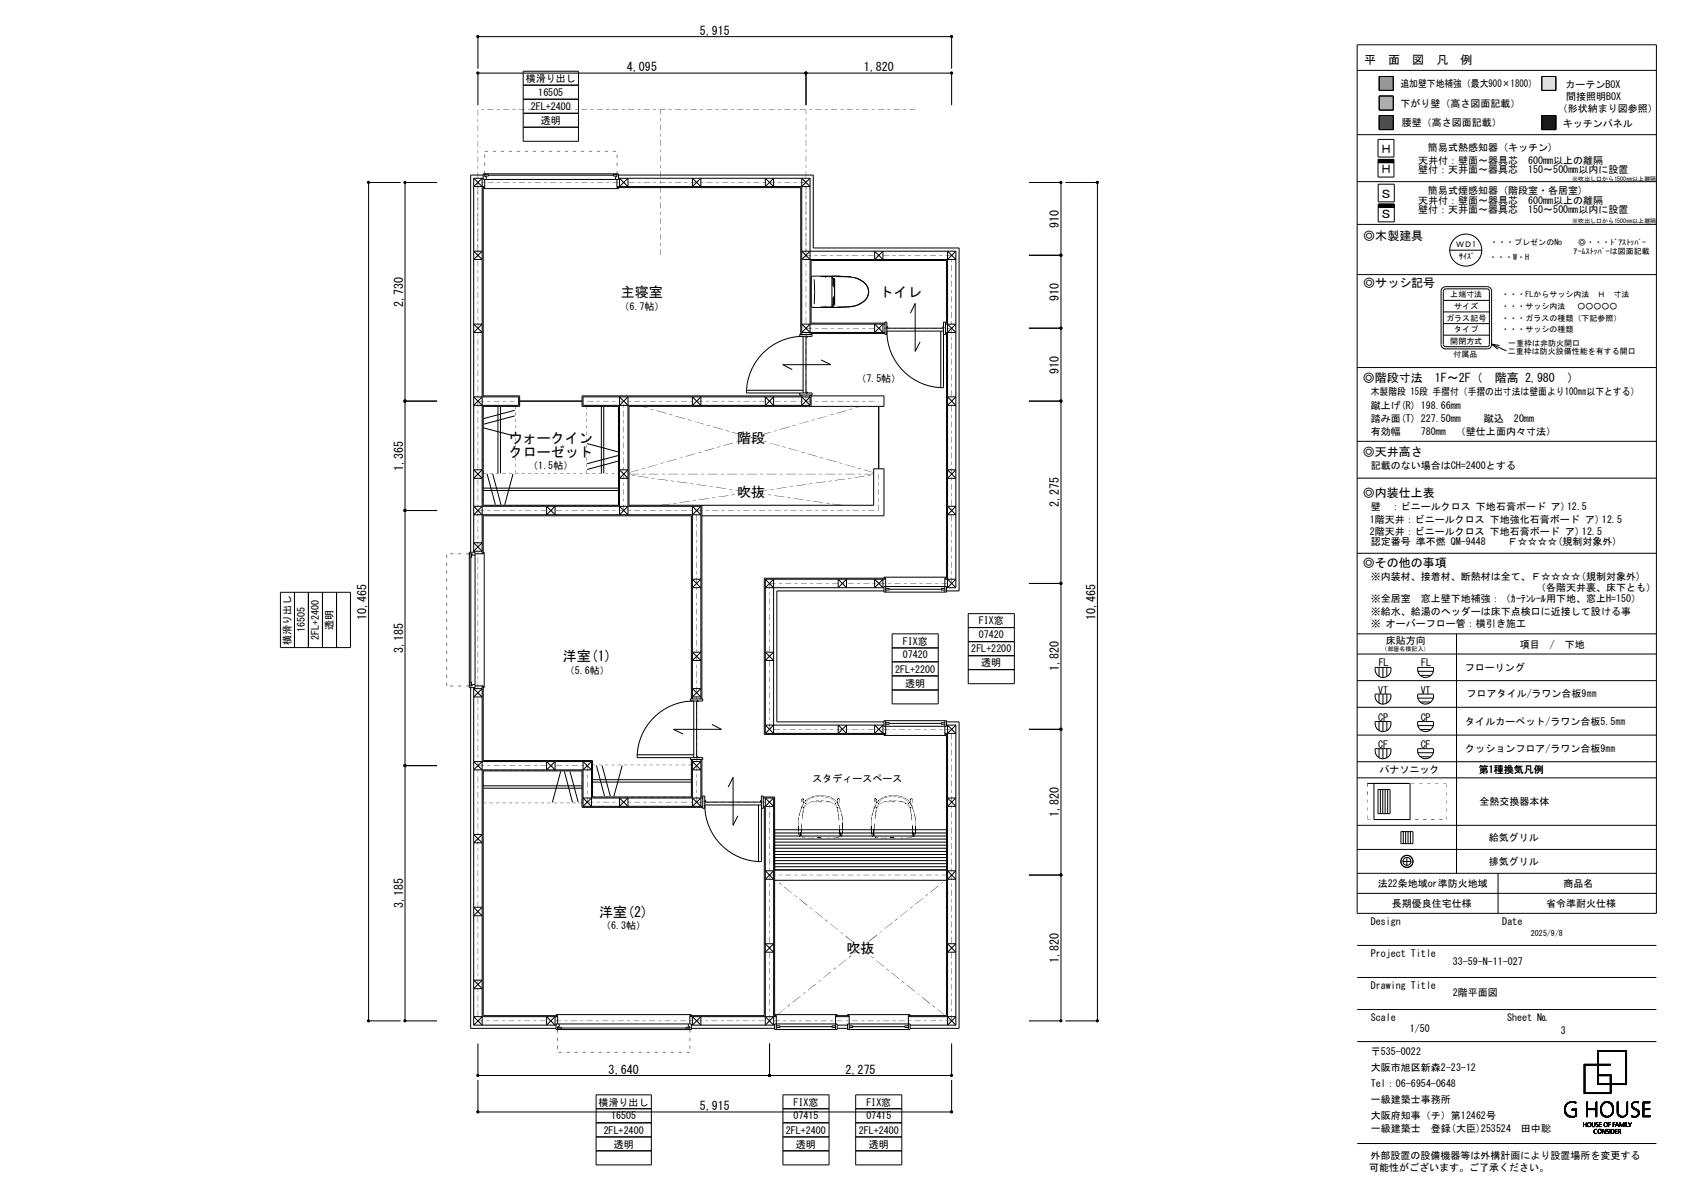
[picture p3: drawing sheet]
<svg xmlns="http://www.w3.org/2000/svg" width="420mm" height="297mm" viewBox="0 0 420 297" stroke-linecap="round" stroke-linejoin="round" font-family="sans-serif">
<defs><g id="words">
<g font-size="3.5">
<text x="155" y="74.1">主寝室</text>
<text x="219.6" y="74.1">トイレ</text>
<text x="127" y="110.4">ウォークイン</text>
<text x="127" y="114">クローゼット</text>
<text x="184.1" y="110.4">階段</text>
<text x="184.1" y="124.1">吹抜</text>
<text x="140.5" y="165.1">洋室(1)</text>
<text x="149.6" y="228.8">洋室(2)</text>
<text x="211.4" y="237.8">吹抜</text>
</g>
<g font-size="3">
<text x="174.8" y="8.7">5,915</text>
<text x="156.5" y="17.8">4,095</text>
<text x="215.7" y="17.8">1,820</text>
<text x="340.7" y="16.1">平　面　図　凡　例</text>
<text x="344.6" y="38.3">Ｈ</text>
<text x="344.6" y="43.3">Ｈ</text>
<text x="344.6" y="49.4">Ｓ</text>
<text x="264.4" y="56.9" transform="rotate(-90 264.4 56.9)">910</text>
<text x="340.4" y="59.8">◎木製建具</text>
<text x="344.6" y="54.4">Ｓ</text>
<text x="340.4" y="71.7">◎サッシ記号</text>
<text x="100.6" y="76.6" transform="rotate(-90 100.6 76.6)">2,730</text>
<text x="264.4" y="75.1" transform="rotate(-90 264.4 75.1)">910</text>
<text x="264.4" y="93.3" transform="rotate(-90 264.4 93.3)">910</text>
<text x="340.3" y="95.3">◎階段寸法　1F～2F（　階高 2,980　）</text>
<text x="340.3" y="113.7">◎天井高さ</text>
<text x="100.6" y="117.5" transform="rotate(-90 100.6 117.5)">1,365</text>
<text x="340.3" y="124">◎内装仕上表</text>
<text x="264.4" y="126.6" transform="rotate(-90 264.4 126.6)">2,275</text>
<text x="340.3" y="141.4">◎その他の事項</text>
<text x="91.5" y="154.7" transform="rotate(-90 91.5 154.7)">10,465</text>
<text x="273.5" y="154.7" transform="rotate(-90 273.5 154.7)">10,465</text>
<text x="100.6" y="163" transform="rotate(-90 100.6 163)">3,185</text>
<text x="264.4" y="167.6" transform="rotate(-90 264.4 167.6)">1,820</text>
<text x="264.4" y="204" transform="rotate(-90 264.4 204)">1,820</text>
<text x="100.6" y="226.7" transform="rotate(-90 100.6 226.7)">3,185</text>
<text x="264.4" y="240.4" transform="rotate(-90 264.4 240.4)">1,820</text>
<text x="152" y="268">3,640</text>
<text x="211.1" y="268">2,275</text>
<text x="174.8" y="277.1">5,915</text>
</g>
<g font-size="2.5">
<text x="131.3" y="20.4">横滑り出し</text>
<text x="134.4" y="23.9">16505</text>
<text x="349.7" y="21.8">追加壁下地補強（最大900×1800）</text>
<text x="390.9" y="21.9">カーテンBOX</text>
<text x="132.5" y="27.4">2FL+2400</text>
<text x="349.7" y="26.8">下がり壁（高さ図面記載）</text>
<text x="389" y="28.1">（形状納まり図参照）</text>
<text x="391.1" y="25">間接照明BOX</text>
<text x="135" y="30.9">透明</text>
<text x="350" y="31.5">腰壁（高さ図面記載）</text>
<text x="390.3" y="31.6">キッチンパネル</text>
<text x="354.1" y="40.9">天井付：壁面～器具芯　600mm以上の離隔</text>
<text x="356.5" y="37.8">簡易式熱感知器 (キッチン)</text>
<text x="354.1" y="43.3">壁付：天井面～器具芯　150～500mm以内に設置</text>
<text x="354.1" y="50.8">天井付：壁面～器具芯　600mm以上の離隔</text>
<text x="354.1" y="53.3">壁付：天井面～器具芯　150～500mm以内に設置</text>
<text x="356.5" y="48.3">簡易式煙感知器 (階段室・各居室)</text>
<text x="154.7" y="77.3">（6.7帖）</text>
<text x="213.8" y="95.4">（7.5帖）</text>
<text x="342.3" y="98.7">木製階段 15段 手摺付（手摺の出寸法は壁面より100㎜以下とする）</text>
<text x="342.3" y="102">蹴上げ(R) 198.66mm</text>
<text x="342.3" y="105.3">踏み面(T) 227.50mm</text>
<text x="370.5" y="105.2">蹴込　20mm</text>
<text x="342.3" y="108.6">有効幅</text>
<text x="354.8" y="108.6">780mm　（壁仕上面内々寸法）</text>
<text x="131.9" y="117.1">（1.5帖）</text>
<text x="342.3" y="117.1">記載のない場合はCH=2400とする</text>
<text x="342" y="130.6">1階天井：ビニールクロス 下地強化石膏ボード ア) 12.5</text>
<text x="342.3" y="127.3">壁　：ビニールクロス 下地石膏ボード ア)12.5</text>
<text x="342" y="133.5">2階天井：ビニールクロス 下地石膏ボード ア) 12.5</text>
<text x="342.3" y="136.1">認定番号 準不燃 QM-9448　　Ｆ☆☆☆☆(規制対象外)</text>
<text x="342.3" y="144.7">※内装材、接着材、断熱材は全て、Ｆ☆☆☆☆(規制対象外)</text>
<text x="383.5" y="147.6">（各階天井裏、床下とも）</text>
<text x="244.4" y="155.8">FIX窓</text>
<text x="342.3" y="150.2">※全居室　窓上壁下地補強：（ｶｰﾃﾝﾚｰﾙ用下地、窓上H=150）</text>
<text x="342.3" y="153.4">※給水、給湯のヘッダーは床下点検口に近接して設ける事</text>
<text x="72.6" y="161" transform="rotate(-90 72.6 161)">横滑り出し</text>
<text x="76.1" y="157.9" transform="rotate(-90 76.1 157.9)">16505</text>
<text x="79.6" y="159.7" transform="rotate(-90 79.6 159.7)">2FL+2400</text>
<text x="83.1" y="157.2" transform="rotate(-90 83.1 157.2)">透明</text>
<text x="225.4" y="160.9">FIX窓</text>
<text x="244.4" y="159.3">07420</text>
<text x="342.3" y="156.6">※ オーバーフロー管：横引き施工</text>
<text x="346.1" y="160.7">床貼方向</text>
<text x="379.5" y="161.8">項目　/　下地</text>
<text x="223.5" y="167.9">2FL+2200</text>
<text x="225.4" y="164.3">07420</text>
<text x="242.5" y="162.8">2FL+2200</text>
<text x="245" y="166.3">透明</text>
<text x="344.3" y="166.3">FL</text>
<text x="354.9" y="166.3">FL</text>
<text x="365.8" y="167.6">フローリング</text>
<text x="141" y="168.2">（5.6帖）</text>
<text x="226" y="171.4">透明</text>
<text x="344.1" y="173.1">VT</text>
<text x="354.7" y="173.1">VT</text>
<text x="344.1" y="179.9">CP</text>
<text x="354.8" y="180">CP</text>
<text x="366.2" y="174.1">フロアタイル/ラワン合板9㎜</text>
<text x="365.9" y="180.8">タイルカーペット/ラワン合板5.5㎜</text>
<text x="344.1" y="186.7">CF</text>
<text x="354.8" y="186.7">CF</text>
<text x="365.9" y="187.6">クッションフロア/ラワン合板9㎜</text>
<text x="202.9" y="195.1">スタディースペース</text>
<text x="344.4" y="193">パナソニック</text>
<text x="369.3" y="193">第1種換気凡例</text>
<text x="366.9" y="201">全熱交換器本体</text>
<text x="369.2" y="209.9">給気グリル</text>
<text x="369.2" y="215.9">排気グリル</text>
<text x="344" y="221.4">法22条地域or準防火地域</text>
<text x="390.4" y="221.4">商品名</text>
<text x="347.6" y="226.4">長期優良住宅仕様</text>
<text x="386" y="226.4">省令準耐火仕様</text>
<text x="150.1" y="231.9">（6.3帖）</text>
<text x="342.3" y="230.8">Design</text>
<text x="375.1" y="230.8">Date</text>
<text x="342.3" y="238.8">Project Title</text>
<text x="362.8" y="241">33-59-N-11-027</text>
<text x="342.3" y="246.8">Drawing Title</text>
<text x="362.8" y="248.7">2階平面図</text>
<text x="342.3" y="254.8">Scale</text>
<text x="352" y="257.7">1/50</text>
<text x="376.3" y="254.8">Sheet №</text>
<text x="342.3" y="263.4">〒535-0022</text>
<text x="389.8" y="258">3</text>
<text x="342.3" y="267.4">大阪市旭区新森2-23-12</text>
<text x="149.5" y="275.9">横滑り出し</text>
<text x="198.1" y="275.9">FIX窓</text>
<text x="216.3" y="275.9">FIX窓</text>
<text x="342.3" y="271.4">Tel：06-6954-0648</text>
<text x="342.3" y="275.4">一級建築士事務所</text>
<text x="152.6" y="279.4">16505</text>
<text x="198.1" y="279.4">07415</text>
<text x="216.3" y="279.4">07415</text>
<text x="342.3" y="279.4">大阪府知事（チ）第12462号</text>
<text x="150.7" y="282.9">2FL+2400</text>
<text x="153.2" y="286.4">透明</text>
<text x="196.3" y="282.9">2FL+2400</text>
<text x="198.8" y="286.4">透明</text>
<text x="214.4" y="282.9">2FL+2400</text>
<text x="216.9" y="286.4">透明</text>
<text x="342.3" y="282.6">一級建築士　登録(大臣)253524　田中聡</text>
<text x="341.9" y="292.3">可能性がございます。ご了承ください。</text>
<text x="342.2" y="289.2">外部設置の設備機器等は外構計画により設置場所を変更する</text>
</g>
<g font-size="2">
<text x="363.6" y="61.8">ＷＤ1</text>
<text x="364.4" y="64.6">ｻｲｽﾞ</text>
<text x="371.8" y="64.8">・・・W・H</text>
<text x="372.1" y="61.1">・・・プレゼンのNo</text>
<text x="392.9" y="63.4">ｱｰﾑｽﾄｯﾊﾟｰは図面記載</text>
<text x="394.1" y="61.1">◎・・・ﾄﾞｱｽﾄｯﾊﾟｰ</text>
<text x="362.1" y="74.3">上端寸法</text>
<text x="363.1" y="77.1">サイズ</text>
<text x="374.9" y="77.1">・・・サッシ内法　 ○○○○○</text>
<text x="374.9" y="74.3">・・・FLからサッシ内法　Ｈ　寸法</text>
<text x="361.1" y="80">ガラス記号</text>
<text x="363.1" y="82.9">タイプ</text>
<text x="374.9" y="82.9">・・・サッシの種類</text>
<text x="374.9" y="80">・・・ガラスの種類（下記参照）</text>
<text x="362.1" y="85.8">開閉方式</text>
<text x="363" y="89">付属品</text>
<text x="376.5" y="88.4">二重枠は防火設備性能を有する開口</text>
<text x="376.6" y="86.4">一重枠は非防火開口</text>
<text x="382.3" y="233.6">2025/9/8</text>
</g>
<g font-size="1.5">
<text x="392.6" y="45.1">※吹出し口から1500㎜以上離隔</text>
<text x="392.6" y="55.8">※吹出し口から1500㎜以上離隔</text>
<text x="345" y="162.6">（部屋名横記入）</text>
</g>
</g></defs>
<path d="M344.4 19.1h3.5v3.5h-3.5z" fill-rule="evenodd" fill="#979797" stroke="#979797" stroke-width=".25"/>
<g fill="none" stroke="#000" stroke-width=".25">
<path d="M119.3 17.1v-8h118.3v8M130.6 17.8h13.8v17.5h-13.8zM201.3 18.2v8M338.9 17.6h74.7M338.9 11.2h74.7v216.8h-74.7zM344.4 19.1h3.5v3.5h-3.5zM385 19.1h3.5v3.5h-3.5zM119.3 26.2v-8h118.3v8M130.6 21.3h13.8M130.6 24.8h13.8M130.6 28.3h13.8M130.6 31.7h13.8"/>
<path d="M338.9 33.6h74.7M344.1 34.8h4v4.4h-4zM344.1 39.8h4v4.4h-4zM344.1 39.9h4M344.1 39.8h4M344.4 24h3.5v3.5h-3.5zM344.4 28.8h3.5v3.5h-3.5zM385 28.8h3.5v3.5h-3.5zM100 45.6h-8v209.2h8M109.1 45.6h-8v209.2h8M118.3 44.5v93.3M118.3 44.5h2.3"/>
<path d="M118.3 44.5l2.1 2.1M120.6 43.4h33.8v1.4h-33.8zM120.6 43.7h-3.1v94.1M121 46.8h-.4v52h9.2v2.6h-9.2v24.7h33.8v-24.7h-9.1v-2.6h54.6v-.2M121 46.6h-2.7l2.1-2.1v93.7M121 43.5h1v.4h-1M121 43.4v.7h.4v.7M121 44.8v2.1h-.4M122 43.7h31.2M154.1 46.8h45.8v36.7M154.1 46.6h48.2l-2.1-2.1v39M154.1 44.8v2.1h.3v.2h-33.8"/>
<path d="M154.1 43.5h-.9v.4h.9M154.1 43.4v.7h-.4v.7M154.4 43.7h48.7v18.2h36.4v85.6h-3.2M154.4 44.5h47.9M154.7 44.5v2.1l2.1-2.1v2.1zM172.9 44.5v2.1l2.1-2.1v2.1zM191.1 44.5v2.1l2.1-2.1v2.1zM202.3 44.5v39M202.3 44.5l-2.1 2.1M256.9 45.6h8v209.2h-8M266 45.6h8v209.2h-8M338.9 56h74.7"/>
<path d="M338.9 45.3h74.7M344.1 40.6h4M344.1 40.5h4M344.1 40.4h4M344.1 40.3h4M344.1 40.2h4M344.1 40.1h4M344.1 40h4M344.1 51.7h4M344.1 46h4v4.4h-4zM344.1 51h4v4.4h-4zM344.1 51.6h4"/>
<path d="M344.1 51.5h4M344.1 51.4h4M344.1 51.3h4M344.1 51.2h4M344.1 51.1h4M118.3 62.7h2.1l-2.1 2.1h2.1zM202.3 62.7l-2.1 2.1h38.5l-2.1-2.1v84l2.1-2.1h-2.8M202.5 76.3l.4 .5 6.9-.1M203 69.1h.1M203 76.5v.1M203.3 69.7l.1 3.1-.1 3.1M204.9 76.6h2.8"/>
<path d="M206 76.4l.3 .1M206.3 69.1l-.3 .2M206.8 69h-1.9M206.9 69h1.3M207.7 69v7.6M207.8 69.5l.1 .1M207.8 76.2l.1 .5M207.8 69.5l.5 .1M207.8 69v.5M207.8 76.2h.5M207.9 69h-.1M207.9 76.7h.3"/>
<path d="M207.9 76.7h.2M208.1 71.5h.3M208.1 71.5l-.1-1.9h.4v6.5l-.6 .1M208.1 69.6v1.8M208.1 74.3v1.8M208.1 74.2l-.1 1.9M208.1 74.2h.3M208.1 69h-.2M208.2 69.6v1.8M208.2 74.3v1.8M208.2 76.6h-.5M208.2 76.7h.2"/>
<path d="M208.4 74.1l-.3 .1M208.4 69.6v6.5M209.1 69l3.4 .2 1.6 .4M209.8 69h-1.9M211.6 76.6h-2.5M211.6 76.6l-2 .2M212.5 69.1l-9.6-.2-.4 .4M213.4 69.3l.7 .2M214.1 69.5l1.2 .7M214.8 69.8l1.1 .9M214.8 75.8a6.4 6.4 0 0 1-3.2 .8M214.8 75.9a6.4 6.4 0 0 1-3.2 .7"/>
<path d="M215.9 70.6l.4 .5M215.9 75.1l-1.1 .8M215.9 75l-1.1 .8M216.3 71.1a2.78 2.78 0 0 1 0 3.4M216.3 71.1l.4 .5M216.3 74.5l-.4 .6M216.8 72.2a3.1 3.1 0 0 1-.5 2.3M218.4 62.7v2.1l2.1-2.1v2.1zM227.3 78.1l1.2-2.4v12l1.2-2.4M238.7 62.7h-38.5l2.1 2.1M238.7 62.7v84M238.7 62.7l-2.1 2.1"/>
<path d="M256.9 63.7h8M338.9 68.5h74.7M360.4 77.9h11.5M360.4 75h11.5M360.9 71.5h10.4a1.1 1.1 0 0 1 1.1 1.2v13.2a1.07 1.07 0 0 1-1.1 1.2h-10.4M360.9 72.1h10.4l.3 .1 .3 .5-.1 13.6-.5 .2h-10.4M361 72.1l-.4 .2-.2 .4v13.3l.1 .3 .5 .2M361 71.5a1.14 1.14 0 0 0-1.2 1.2v13.2a1.1 1.1 0 0 0 1.2 1.2M362 62.4h8M118.3 80.9h2.1l-2.1 2.1h2.1zM120.4 99.1l-2.1 2.1h11.2v-2.1h-11.2l2.1 2.1M172.9 99.1v2.1l2.1-2.1v2.1z"/>
<path d="M186.4 97.4h14.1M191.1 99.1v2.1l2.1-2.1v2.1zM199.7 98.1v.5h3.1v-.5h-1.3v.1l-.2-.1h-14.9a14.2 14.2 0 0 1 14.1-14.2v14.2M199.7 83.5h3.1v.4h-3.1zM200.2 98.6v2.6l2.1-2.1h-56.7v2.1h56.7M200.2 99.1l2.1 2.1M201.3 83.9v14.2M201.3 97.9h.3v.2M201.6 83.9v.3h-.3M202.3 80.9l-2.1 2.1h20.8M202.3 98.6v2.6M202.5 98.8h18.2v2.6h-63.6v24.7h61v-9.1h2.6v11.7h-45.4"/>
<path d="M202.5 98.6v2.8M205 89.8l2.4 1.2h-11.9l2.3 1.2M218.4 80.9l2.1 2.1v-2.1l-2.1 2.1zM221 80.9h-20.8l2.1 2.1M221 80.6h-18.5v-15.6h33.8v15.6h-.2M221 83.2h-18.5v.3M221 80.4h.4v3.1h-.4zM221.4 81.9h14.2M221.4 81.5h.3v.4M234.9 82.6v14.2M235.6 82.6h-14.2a14.1 14.1 0 0 0 14.2 14.2v-15h.1l-.1-1.4h.5v3.1h-.5M235.6 81.5h-.2v.4"/>
<path d="M236.1 83.2h.2v61.1h-.4v3.5M236.1 80.9h2.6l-2.1 2.1M236.6 99.1h2.1l-2.1 2.1h2.1zM236.6 80.9l2.1 2.1h-2.6M256.9 81.9h8M338.9 91.7h74.7M360.4 80.8h11.5M360.4 83.7h11.5M372.4 85.9l3.7 1.7M372.4 85.9l2 .3M372.4 85.9l1.6 1.3M101.1 100.1h8"/>
<path d="M118.3 117.3h2.1l-2.1 2.1h2.1zM120.8 106.8l7.7 2M121.6 118.3l2.1 7.7M123 118.3l2.1 7.7M124.3 101.4v16.7M125 101.4v16.7M128.1 118.3l-2.1 7.7M128.5 102.4l-7.7 2.1M128.5 103.8l-7.7 2.1M129.8 100.1h15.5M146.6 110.7l7.7 2.1M150.2 101.4v16.7"/>
<path d="M150.7 101.4v16.7M154.3 115.1l-7.7 2.1M154.3 113.7l-7.7 2M154.7 117.3h2.1l-2.1 2.1h2.1zM154.7 101.2l2.1-2.1v29.4l-2.1-2.1M156.8 101.2l-2.1-2.1v29.4l2.1-2.1M219.4 101.4v15.6M236.6 117.3h2.1l-2.1 2.1h2.1zM256.9 100.1h8M338.9 110.2h74.7M338.9 119.3h74.7M101.1 127.4h8"/>
<path d="M117.2 137.8h1.4v33.8h-1.4zM117.2 138.2h.7v.4h.7M117.3 138.2v.9h.4v-.9M117.6 139.1v31.2M118.3 135.5h2.1l-2.1 2.1h2.1zM118.6 138.2h2v-9.5h52v45.8M120.4 126.4l-2.1 2.1h56.7l-2.1-2.1v48.1M120.6 122.4h33.8M120.6 121.8h33.8M120.6 137.8h.3v33.8h-.3M136.5 126.4v2.1l2.1-2.1v2.1zM175 126.4h-56.7l2.1 2.1"/>
<path d="M175 126.4v48.1M175 126.4l-2.1 2.1M175.3 126.1v48.4M236.6 126.4h2.1l-2.1 2.1h2.1zM338.9 138.1h74.7M70 147.8h17.5v13.8h-17.5zM73.5 147.8v13.8M77 147.8v13.8M80.5 147.8v13.8M84 147.8v13.8M172.9 144.6h2.1l-2.1 2.1h2.1zM191.1 144.6h30"/>
<path d="M191.1 144.6v38.4M191.1 144.6l2.1 2.1M209.3 144.6v2.1l2.1-2.1v2.1zM218.4 144.6v2.1l2.1-2.1v2.1zM220.7 146.4h15.6v1.4h-15.6zM220.7 147.5h-26.7v32.7h26.7M220.7 146.7h-29.6l2.1-2.1v38.4l-2.1-2h29.6M221.1 147.8v-3.5h-30.3v39h30.3v-3.4M221.1 146.9h.9v.4h-.9M222 147.1h13M222.8 158.2h11.5v17.5h-11.5zM235.9 146.9h-.9v.4h.9"/>
<path d="M236.3 144.1h-15.6v.2M236.3 146.7h2.4M236.6 144.6l2.1 2.1M241.8 153.2h11.5v17.4h-11.5zM241.8 156.6h11.5M256.9 145.6h8M338.9 158.2h74.7M363.7 158.2v59.8M117.3 171.2v-.9h.4v.9M117.5 171.6v85.1h21.4M118.3 171.6v84.3M118.3 171.9h2.1l-2.1 2h2.1z"/>
<path d="M118.6 171.2h2v18.6h27.4v9.1h24.6v-9.3M118.6 170.9h-.7v.3h-.7M120.4 171.2v84.7l-2.1-2.2h20.9M172.4 174.5h3.1v.5h-1.3v-.2l-1.8 .2zM172.9 171.9h2.1l-2.1 2h2.1zM172.9 162.8h2.1l-2.1 2h2.1zM173.9 175v14.1M174.3 175v.1h-.4M191.1 162.8l2.1 2h-2.1l2.1-2zM220.7 179.9h15.6v1.4h-15.6zM222.8 161.7h11.5M222.8 165.2h11.5"/>
<path d="M222.8 168.7h11.5M222.8 172.2h11.5M235.9 179.9v3.4h.4v70.2h-9.5v3.5M241.8 160.1h11.5M241.8 163.7h11.5M241.8 167.1h11.5M338.9 163.2h74.7M338.9 169.9h74.7M338.9 176.5h74.7M343.4 173.2h3.9M343.4 166.6h3.9a1.99 1.99 0 0 1-2 2.5 1.99 1.99 0 0 1-1.9-2.5zM343.4 173.3a1.99 1.99 0 0 0 1.9 2.4 1.99 1.99 0 0 0 2-2.4"/>
<path d="M344.3 166.6v2.2M344.3 173.3v2.2M345.3 166.6v2.5M345.3 173.3v2.5M346.3 166.6v2.2M346.3 173.3v2.2M354 173.2h3.9M354 167.6h3.9M354 174.2h3.9M354 166.6h3.9a1.99 1.99 0 0 1-1.9 2.5 1.99 1.99 0 0 1-2-2.5zM354 173.3a1.99 1.99 0 0 0 2 2.4 1.99 1.99 0 0 0 1.9-2.4M354.6 168.6h2.7"/>
<path d="M354.6 175.2h2.7M101.1 191.1h8M120.4 190.1l-2.1 2.1h29.4l-2.1-2.1v11.2M120.6 196.1h24.7M120.6 196.7h24.7M136.5 190.1v2.1l2.1-2.1v2.1zM140 192.5l-2.1 7.8M140.9 192.5l2.1 7.8M142.3 192.5l2.1 7.8M147.7 190.1h-29.4l2.1 2.1M147.7 190.1v11.2l-2.1-2.1h29.9M147.7 190.1l-2.1 2.1"/>
<path d="M147.7 199.2l-2.1 2.1M148 195.2h24.6M148 194.6h24.6M148.9 191.1l2.1 7.7M150.3 191.1l2.1 7.7M154.7 199.2v2.1l2.1-2.1v2.1zM155.4 191.1l-2.1 7.7M159.1 188.4h14.1M172.4 189.1v.5h3.1v-.5h-16.4a14.2 14.2 0 0 1 14.1-14.1v14.1M172.9 190.1h2.1l-2.1 2.1h2.1zM172.9 189.6v11.7l2.1-2.1M173.9 188.9h.4v.2"/>
<path d="M175 189.6v11.7l-2.1-2.1M175.3 189.6v9.3h.2M175.5 198.7h.5v1.2h-.1l.1 1.9h-.5zM176 199.8h.2v.4M177.8 180.8l2.3 1.2h-12l2.5 1.2M181.8 196.4l1.2-2.4v12l1.2-2.4M190.1 199.8h-.2v.4M190.6 198.9h2.8v54.6h.4v3.5M190.6 199.2h2.6M191.1 183h30M193.2 199.2v56.7l-2.1-2.2M193.2 181l-2.1 2"/>
<path d="M193.2 199.2l-2.1 2.1M209.3 181l2.1 2v-2l-2.1 2zM218.4 181v2l2.1-2v2zM220.7 183.3v.3h15.6M221.1 180.4h.9v.4h-.9M222 180.6h13M235.9 183h2.8l-2.1-2v74.9l2.1-2.2h-11.9M235.9 180.4h-.9v.4h.9M236.3 180.2h3.2v76.5h-12.3M236.3 181h2.4M236.6 199.2h2.1l-2.1 2.1h2.1zM238.7 181v74.9"/>
<path d="M238.7 181l-2.1 2M256.9 182h8M338.9 194.1h74.7M338.9 183.5h74.7M338.9 190.1h74.7M341.4 195.5h10.7v9.1h-9v-9.1M343.4 180.1h3.9a1.99 1.99 0 0 1-2 2.5 1.99 1.99 0 0 1-1.9-2.5zM343.4 186.9h3.9a1.99 1.99 0 0 1-2 2.5 1.99 1.99 0 0 1-1.9-2.5zM344.1 197.1h3v6h-3zM344.3 180.1v2.2M344.3 186.9v2.2M344.7 197.1v6"/>
<path d="M345.3 197.1v6M345.3 180.1v2.5M345.3 186.9v2.5M345.9 197.1v6M346.3 180.1v2.2M346.3 186.9v2.2M346.5 197.1v6M354 180.1h3.9M354 181.1h3.9M354 186.9h3.9M354 187.9h3.9M354 180.1a1.99 1.99 0 0 0 2 2.5 1.99 1.99 0 0 0 1.9-2.5"/>
<path d="M354 186.9a1.99 1.99 0 0 0 2 2.5 1.99 1.99 0 0 0 1.9-2.5M354.6 182.1h2.7M354.6 188.9h2.7M118.3 208.3h2.1l-2.1 2.1h2.1zM145.6 201.3h29.9M175.5 201.5h-30.2v-9.1h-24.7v61.1h18.6v2.1M176 200.2h14.1M189.4 200.9v14.2M190.1 200.9h-14.1a14.1 14.1 0 0 0 14.1 14.2v-16.4h.5v3.1h-.5M190.6 201.5h.2v52h-18.5v2.1M190.6 201.3h2.6l-2.1-2.1v56.7l2.1-2.2M191.1 217.3h2.1l-2.1 2.2h2.1z"/>
<path d="M193.4 217.1h42.9M193.4 219.7h42.9M193.4 207.1h42.9M193.4 216.3h42.9M193.4 215.6h42.9M193.4 214.8h42.9M193.4 214h42.9M193.4 213.3h42.9M193.4 212.5h42.9M193.4 211.7h42.9M193.4 210.9h42.9M193.4 210.2h42.9"/>
<path d="M193.4 209.4h42.9M193.4 208.7h42.9M193.4 207.9h42.9M236.6 217.3h2.1l-2.1 2.2h2.1zM256.9 218.4h8M338.9 218h74.7M338.9 212h74.7M338.9 206h74.7M349.8 207.6h3v3h-3zM350.3 215h2M350.4 207.6v3M351 207.6v3"/>
<path d="M351.3 214v2M351.6 207.6v3M352.2 207.6v3M374.1 218v10M118.3 226.4h2.1l-2.1 2.2h2.1zM191.1 235.5h2.1l-2.1 2.2h2.1zM236.6 235.5h2.1l-2.1 2.2h2.1zM338.9 236h74.7M338.9 223h74.7M118.3 255.9h20.6M118.3 244.6h2.1l-2.1 2.2h2.1zM120.4 253.7l-2.1 2.2"/>
<path d="M136.5 253.7v2.2l2.1-2.2v2.2zM138.9 253.5v-.3h33.7v.3M138.9 255.6h33.7v1.4h-33.7zM139.2 256.4h1v.4h-1M139.6 255.6v.6h-.4v.8M140.2 256.6h31.1M171.9 255.6v.6h.4v.8M172.3 253.7h21.5M172.3 256.4h-1v.4h1M172.6 256.7h20.8M172.6 255.9h20.8M172.9 253.7v2.2l2.1-2.2v2.2z"/>
<path d="M193.4 255.6h15.6v1.4h-15.6zM193.4 253.2h15.6v.3M193.8 256h.9v.5h-.9M194.7 256.2h13M208.6 257v-3.5h3.4v3.5M208.6 253.7h3.4M208.6 256h-.9v.5h.9M209 256.7h2.6M209 255.9h2.6M211.6 255.6h15.6v1.4h-15.6zM211.6 253.5v-.3h15.6v.3M212 256h.9v.5h-.9"/>
<path d="M212.9 256.2h13M226.8 256h-.9v.5h.9M227.2 255.9h11.5M236.6 253.7l2.1 2.2M338.9 244h74.7M338.9 252h74.7M338.9 260h74.7M119.3 260.4v8h118.3v-8M119.3 269.5v8h118.3v-8M148.8 273.3h13.8v17.4h-13.8zM148.8 276.7h13.8M192.2 260.4v8"/>
<path d="M195.5 276.7h11.5M195.5 273.3h11.5v17.4h-11.5zM213.7 276.7h11.5M213.7 273.3h11.5v17.4h-11.5zM390.6 277.2l.5 .5M390.6 277.1l.4 .4M390.6 277l.4 .5M390.6 276.9l.3 .4M390.6 276.7l.3 .4M390.6 276.6l.3 .4M390.6 276.6l.3 .3M390.6 276.5l.3 .3"/>
<path d="M390.7 277.5l1.3 1.3-.5-.5M390.7 277.4l.5 .5M390.7 277.3l.4 .5M390.7 276.4l.2 .2M390.7 277.6l1.2 1.2M390.7 276.2l.2 .2M390.7 277.7l1.1 1.1M390.8 277.9l.8 .8M390.8 277.8l.9 1M390.8 275.9l.2 .3M390.8 276l.3 .1M390.8 275.8l.3 .3"/>
<path d="M390.9 278.1l.5 .5M390.9 277.2l-.3-.4 .3 .4M390.9 276.7l-.2-.3 .2 .3M390.9 275.7l.2 .4-.2-.3M390.9 275.7l.3 .2-.2-.3 .3 .2M390.9 276.5l-.2-.3 .2 .4M391 275.6l.2 .2M391 276.3l-.3-.2 .3 .3M391.1 275.5l.2 .3M391.1 275.5l.2 .2M391.1 275.5l.3 .2M391.2 275.4l.2 .2"/>
<path d="M391.2 278l-.5-.6 1.4 1.4M391.3 275.3l.3 .2M391.5 275.2l.2 .2M391.5 275.5l-.3-.1 .3 .2M391.6 275.5l-.2-.2 .2 .2M391.6 275.2l.1 .2M391.6 275.1l.2 .2M391.6 275.5l-.2-.2 .1 .2M391.6 278.4l.5 .4M391.7 275.1l.2 .2M391.7 275.1l.3 .2M391.7 278.4l.4 .4"/>
<path d="M391.8 278.4l.4 .4M391.8 278.5l.5 .3-.4-.3M392 278.5l.4 .3-.4-.2M392.1 275l.2 .2M392.1 275l.3 .2M392.1 278.6l.5 .2-.3-.2M392.2 275.2l-.3-.2 .2 .3M392.2 275l.3 .2M392.3 275l.3 .2M392.3 278.6l.3 .2M392.4 275l.3 .2M392.4 278.6l.3 .2"/>
<path d="M392.5 275l.3 .2M392.5 277v.1M392.5 276.9v.2M392.5 276.9l.1 .2M392.5 278.6l.3 .2-.2-.2M392.6 276.8l.3 .3M392.6 275l.3 .2M392.6 278.6l.2 .2M392.6 278.6l.4 .2M392.6 276.8l.4 .3-.3-.3M392.6 275l.4 .2M392.7 277.1l-.2-.3 .3 .3"/>
<path d="M392.7 275l.4 .2M392.7 276.8l.4 .3M392.7 276.8l.3 .3M392.8 278.6l.2 .2M392.8 276.8l.3 .3M392.9 275l.3 .3-.3-.3M392.9 276.8l.3 .3M392.9 275l.5 .3M392.9 278.6l.3 .2M393 276.8l.3 .3-.2-.3M393 275l.4 .4M393 278.6l.4 .2"/>
<path d="M393 276.8l.3 .3M393.1 276.8l.6 .6M393.1 278.8l-.3-.2 .3 .2M393.1 276.8l.6 .5M393.1 275l.4 .4M393.2 276.8l.5 .4M393.2 275l.3 .3-.2-.3M393.3 278.5l.2 .2M393.3 276.8l.4 .4M393.4 276.8l.3 .3M393.4 275l.1 .2-.1-.2M393.4 278.1l.3 .4-.3-.3"/>
<path d="M393.4 278l.3 .4M393.4 278l.3 .3M393.4 277.7l.3 .5-.3-.3M393.4 277.5l.3 .5M393.4 277.4l.3 .3M393.4 277.2l.3 .5M393.4 276.8l.3 .1M393.4 278.7l-.2-.2 .3 .2M393.4 278.4l.2 .2M393.4 278.2l.3 .4M393.4 277.5l.3 .3M393.4 277.3l.3 .2"/>
<path d="M393.5 275.1h.1M393.5 276.8l.2 .1M393.6 276.8l.1 .1M393.7 276.8h.1M395.5 272.9v.1M395.5 272.2l.3 .5M395.5 272.1l.3 .3M395.5 271.9l.3 .4M395.5 271.8l.3 .4M395.5 271.5l.3 .5M395.5 271.4l.3 .3M395.5 271.1l.3 .4"/>
<path d="M395.5 270.9l.3 .3M395.5 270.8l.3 .3M395.5 270.6l.3 .4M395.5 270.5l.3 .3M395.5 270.4l.3 .3M395.5 270.3l.3 .3M395.5 270.2l.3 .4-.3-.3M395.5 268.3l.3 .4M395.5 268.5l.3 .3M395.5 268.8l.3 .3M395.5 268.9l.3 .3-.3-.3M395.5 269l.3 .3"/>
<path d="M395.5 269.1l.3 .3M395.5 269.2l.3 .3-.3-.3M395.5 269.3l.3 .3-.3-.2M395.5 269.4l.3 .3M395.5 269.5l.3 .3M395.5 269.6l.3 .3M395.5 270.1l.3 .3M395.5 269.8l.3 .3M395.5 272.5l.5 .5M395.5 272.7l.4 .3-.4-.2 .2 .2M395.5 265.9l.3 .4M395.5 266.3l.3 .2"/>
<path d="M395.5 266.2l.3 .4-.3-.3M395.5 266.4l.3 .3M395.5 265.7l.3 .3-.2-.1M395.5 265.8l.3 .3M395.5 266.5l.3 .3-.3-.2M395.5 266.7l.3 .2M395.5 266.1l.3 .3M395.5 266.3l.3 .3M395.5 267.2l.3 .5M395.5 266.6l.3 .3M395.5 267.3l.3 .2M395.5 267.7l.3 .3"/>
<path d="M395.5 267.6l.3 .2M395.5 266.8l.3 .3M395.5 267.5l.3 .4-.3-.3M395.5 267.8l.3 .3-.3-.2M395.5 268l.3 .2M395.5 268.3l.3 .2M395.5 267.5l.3 .3M395.5 268.4l.3 .2M395.5 267.6l.3 .3M395.5 268.9l.3 .2M395.5 268.1l.3 .3M395.5 268.9l.3 .3"/>
<path d="M395.5 270.6l.3 .2M395.5 271.4l.3 .2M395.5 271.6l.3 .3M395.5 267.9l.3 .3M395.5 272.8l.2 .2M395.6 265.6l.3 .3M395.6 265.9h.2M395.6 273l-.1-.1 .2 .1M395.7 265.9h.1M395.8 271.5l-.3-.2 .3 .3M395.8 271.2l-.3-.2 .3 .4M395.8 268.9l-.3-.3 .3 .4"/>
<path d="M395.8 269.9l-.3-.2 .3 .3M395.8 270.2l-.3-.3 .3 .4M395.8 265.9l-.3-.3 .3 .3M395.8 267l-.3-.3 .3 .3M395.8 267.2l-.3-.2 .3 .4M395.8 268.3l-.3-.2 .3 .3M395.8 272.8l.2 .2M395.9 272.8l.2 .2M395.9 265.6l.3 .3M395.9 265.9l-.3-.3 .5 .3M395.9 273l-.4-.5 .6 .5M396 265.6l.2 .3"/>
<path d="M396 272.8l.2 .2M396 265.6l.4 .3M396.1 272.8l.3 .2M396.1 265.6l.2 .3M396.2 276.2l.2 .5M396.2 276.1l.2 .4M396.2 275.8l.2 .3M396.2 275.7l.2 .4M396.2 275.5l.2 .4-.2-.3M396.2 275.5l.2 .3M396.2 275.3l.2 .2M396.2 275.1l.2 .5"/>
<path d="M396.2 276.5l.5 .5-.3-.3M396.2 276.4l.4 .6-.4-.5 .2 .4M396.2 278.6l.2 .2M396.2 278.5l.2 .3M396.2 278.3l.2 .5M396.2 278.2l.2 .3-.2-.3M396.2 278l.2 .4-.2-.3M396.2 277.8l.2 .3M396.2 277.5l.2 .4M396.2 277.5l.2 .3M396.2 277.4l.2 .3-.2-.2M396.2 277.2l.2 .3"/>
<path d="M396.2 277l.2 .5-.2-.3M396.2 276.9l.2 .3M396.2 276.7l.2 .5M396.2 272.8l.3 .2-.3-.2M396.2 278.3l.2 .3M396.2 278l.2 .3M396.2 277.7l.2 .3M396.2 277.3l.2 .3M396.2 276.6l.2 .4M396.2 275.4l.2 .3M396.2 278.8v-.2l.1 .2M396.2 265.6l.4 .3"/>
<path d="M396.2 275l.2 .3M396.3 272.8l.2 .2M396.3 272.8l.4 .2M396.3 275h.1M396.4 265.6l.3 .3M396.4 276.2l-.2-.3 .2 .4M396.4 275.3l-.2-.3 .2 .3M396.4 275.2l-.2-.2 .2 .2M396.4 276.9h.1M396.4 278.2l-.2-.3 .2 .3M396.4 277h.1M396.5 276.7l.4 .3"/>
<path d="M396.5 272.8l.2 .2M396.5 265.6l.3 .3M396.6 276.7l.3 .3M396.6 265.6l.3 .3M396.7 276.7l.3 .3M396.7 273l-.2-.2 .3 .2M396.7 272.8l.3 .2M396.8 276.7l.3 .3-.3-.3M396.9 276.7l.3 .3M396.9 273l-.2-.2 .3 .2M396.9 265.6l.3 .3-.2-.3M396.9 277l-.3-.3 .4 .3"/>
<path d="M397 276.7l.3 .3M397 265.9l-.3-.3 .4 .3M397 265.6l.5 .3M397.1 273l-.3-.2 .5 .2M397.1 265.6l.3 .3M397.1 276.7l.4 .3M397.2 272.8l.2 .2M397.2 276.7l.4 .3M397.2 273l-.2-.2 .3 .2M397.2 272.8l.3 .2-.2-.2M397.3 277l-.3-.3 .4 .3M397.3 265.6l.3 .3-.3-.3"/>
<path d="M397.3 276.7l.3 .3M397.3 265.6l.2 .3M397.3 265.6l.4 .3M397.4 276.7l.5 .3M397.4 272.8l.3 .2M397.5 265.6l.4 .3M397.6 273l-.3-.2 .3 .2M397.6 277l-.3-.3 .4 .3M397.6 276.7l.3 .3M397.7 276.7l.3 .3M397.7 265.6l.4 .3M397.7 272.8l.3 .2"/>
<path d="M397.8 276.7l.4 .3M397.8 273l-.3-.2 .4 .2M397.8 272.8l.3 .2M397.8 265.6l.5 .3-.3-.3M397.9 276.7l.3 .3M398 272.8l.1 .2M398 276.7l.4 .3M398 272.8l.3 .2M398.1 265.6l.3 .3M398.1 276.7l.6 .6M398.1 272.8l.3 .2-.3-.2M398.1 265.6l.3 .3-.1-.3"/>
<path d="M398.1 276.7l.6 .7M398.2 276.7l.5 .5-.2-.3M398.2 277l-.3-.3 .4 .3M398.2 272.8l.3 .2M398.2 265.6l.3 .3M398.3 276.7l.4 .5M398.3 272.8l.3 .2M398.3 272.8l.2 .2M398.4 272.8l.3 .2M398.5 276.2l.2 .3M398.5 276.1l.2 .4M398.5 275.8l.2 .5"/>
<path d="M398.5 278.7l.1 .1M398.5 278.6l.2 .2M398.5 278.4l.2 .4-.2-.3M398.5 278.1l.2 .3M398.5 277.9l.2 .3M398.5 277.5l.2 .5M398.5 277.3l.2 .2M398.5 277.1l.2 .5M398.5 276.5l.2 .3M398.5 276.8l.2 .3M398.5 277.2l.2 .2M398.5 277.5l.2 .2"/>
<path d="M398.5 275.3l.2 .2M398.5 275.1l.2 .4-.2-.3M398.5 272.8l.2 .2M398.5 275.3l.2 .3M398.5 275.4l.2 .4M398.5 275.6l.2 .5M398.5 275.8l.2 .3M398.5 265.6l.3 .3M398.5 278l.2 .3M398.5 277.9l.2 .4M398.5 277.7l.2 .3M398.5 277.4l.2 .4"/>
<path d="M398.5 277.3l.2 .4M398.5 278.7v.1M398.5 276.4l.2 .3M398.5 275.3l.2 .4M398.5 275l.2 .2M398.6 272.8l.3 .2M398.6 265.6l.5 .6-.2-.3M398.6 265.9l-.3-.3 .4 .3M398.6 275l.1 .2M398.7 272.8l.3 .2-.2-.2M398.7 275v.2M398.7 276.6l-.2-.3 .2 .3"/>
<path d="M398.7 278.5l-.2-.3 .2 .4M398.7 278.1l-.2-.3 .2 .4M398.7 276.9l-.2-.3 .2 .4M398.7 275.3l-.2-.3 .2 .4M398.7 265.6l.4 .4M398.7 275h.1M398.8 272.8l.3 .2M398.8 265.9l-.1-.3 .4 .5M398.8 265.6l.3 .3M398.9 262.5l.2 .2M398.9 262.4l.2 .2zM398.9 262.3l.1 .2"/>
<path d="M398.9 262.2l.2 .3M398.9 263.6l.2 .3M398.9 263.5l.2 .3-.2-.2M398.9 264.6l.2 .2-.2-.1M398.9 263.4l.2 .2M398.9 263.3l.2 .3M398.9 263.2l.2 .3M398.9 262.8l.2 .3M398.9 263.9l.2 .3M398.9 262.6l.2 .3M398.9 262.5l.2 .3M398.9 263.7l.2 .2"/>
<path d="M398.9 264.8l.2 .3-.2-.2M398.9 263.8l.2 .3M398.9 265l.2 .2M398.9 265.3l.2 .2M398.9 264.2l.2 .3M398.9 265.6l.3 .3M398.9 265.6l.2 .3M398.9 264.7l.2 .3M398.9 265.7l.2 .2M398.9 264.9l.2 .3M398.9 265.9l.2 .2M398.9 266l.2 .3"/>
<path d="M398.9 265.1l.2 .3M398.9 266.1l.2 .3-.2-.2M398.9 266.3l.2 .2M398.9 265.5l.3 .4M398.9 266.6l.2 .2M398.9 266.7l.2 .2M398.9 266.7l.2 .4-.2-.2M398.9 266.2l.2 .3M398.9 266.4l.2 .3M398.9 267.2l.2 .2M398.9 267.2l.2 .3-.2-.2M398.9 267.3l.2 .3"/>
<path d="M398.9 266.8l.2 .3M398.9 267.4l.2 .4-.2-.3M398.9 267.7l.2 .1M398.9 267.1l.2 .3M398.9 267.8l.2 .4M398.9 268l.5 .5zM398.9 267.5l.2 .3M398.9 268.2l.2 .2M398.9 267.7l.2 .3M398.9 268.2l.3 .3zM398.9 268.5l.2 .2M398.9 268.1l.4 .4-.2-.2"/>
<path d="M398.9 268.1l.3 .4M398.9 268.5l.2 .3-.2-.2M398.9 268.6l.2 .3M398.9 268.4l.2 .3M398.9 268.7l.2 .4M398.9 269.1l.2 .4M398.9 269.5l.2 .2-.2-.2M398.9 269.8l.2 .2M398.9 269.7l.2 .3M398.9 270.1l.2 .3M398.9 270.3l.3 .4zM398.9 270.4l.3 .3-.3-.1"/>
<path d="M398.9 270.7h.1M398.9 270.6l.1 .1M398.9 267.3l.2 .2M398.9 265.9l.2 .3M398.9 264.6l.2 .3M398.9 262.2l.3 .3M398.9 272.8l.2 .2M399 262.2l.3 .3M399 262.5l.1 .1M399 272.8l.3 .2M399 262.5h.1M399.1 272.8l.4 .2-.3-.2"/>
<path d="M399.1 268.4l.1 .1M399.1 264.5l-.2-.3 .2 .6M399.1 263.2l-.2-.3 .2 .5M399.1 264.2l-.2-.2 .2 .4M399.1 262.9l-.2-.2 .2 .4M399.1 264l-.2-.3 .2 .3M399.1 265.3l-.2-.3 .2 .3M399.1 265.6l-.2-.3 .5 .6M399.1 265.6l-.2-.2 .4 .5M399.1 266.6l-.2-.2 .2 .3M399.1 267.2l-.2-.3 .2 .4M399.1 268.6l-.2-.3 .2 .3"/>
<path d="M399.1 269.1l-.2-.2 .2 .4M399.1 269.5l-.2-.2 .2 .4M399.1 269.8l-.2-.3 .2 .4M399.1 270.2l-.2-.3 .2 .4M399.1 270.4l-.2-.2 .4 .5M399.1 268.3l.2 .2M399.1 265.7l.1 .2M399.1 265.6l.2 .3M399.2 265.6l.3 .3-.2-.3M399.2 268.3l.3 .2M399.2 270.5l.5 .2M399.2 262.2l.3 .3"/>
<path d="M399.2 265.6l.3 .3M399.3 265.6l.3 .3M399.3 268.3l.3 .2-.2-.2M399.3 262.5l-.2-.3 .4 .3M399.3 262.2l.3 .3-.2-.3M399.3 270.5l.3 .2M399.3 270.7l-.4-.4 .5 .4M399.4 262.2l.2 .3M399.4 265.6l.3 .3M399.4 268.3l.3 .2M399.4 272.8l.3 .2M399.4 262.2l.3 .3"/>
<path d="M399.5 265.6l.3 .3M399.5 270.5l.5 .2M399.5 273l-.3-.2 .4 .2M399.5 265.6l.3 .3-.2-.3M399.6 262.2l.3 .3M399.6 268.3l.3 .2M399.6 276.9l.4 .6-.4-.3 .4 .4M399.6 276.6l.3 .3M399.6 276.6l.3 .4M399.6 276.7l.3 .4M399.6 270.5l.3 .2M399.6 276.5l.3 .3"/>
<path d="M399.7 277.5l1.3 1.3M399.7 277.4l.4 .5M399.7 277.4l.3 .3M399.7 276.4l.2 .3-.3-.2M399.7 276.4l.2 .2M399.7 276.3l.2 .3M399.7 262.2l.3 .3-.3-.3M399.7 268.3l.3 .2-.3-.2M399.7 272.8l.3 .2M399.7 277.3l.3 .4M399.7 277.6l1.2 1.2M399.7 277.7l1.1 1.1"/>
<path d="M399.7 276.1l.3 .3M399.7 273l-.2-.2 .3 .2M399.7 276.2l.2 .3M399.8 272.8l.3 .2-.3-.2M399.8 262.5l-.3-.3 .3 .3M399.8 262.2l.3 .3-.3-.3M399.8 268.5l-.3-.2 .3 .2M399.8 276l.2 .3M399.8 275.8l.3 .2M399.8 272.8l.2 .2M399.8 270.5l.3 .2M399.8 265.6l.3 .3"/>
<path d="M399.8 277.9l.8 .8M399.8 272.8l.5 .2M399.8 273l-.3-.2 .4 .2M399.9 278.1l.4 .5M399.9 275.8l.2 .2M399.9 275.7l.2 .2M399.9 262.2l.3 .3-.2-.3M399.9 265.6l.2 .3M399.9 265.9l-.3-.3 .4 .3M399.9 270.5l.2 .2M399.9 268.3l.2 .2M399.9 275.7l.2 .3"/>
<path d="M399.9 277l-.3-.2 .3 .4M399.9 268.3l.3 .2M400 262.2l.3 .3M400 275.5l.2 .3M400 276.1l-.2-.1 .2 .2M400 275.5l.3 .2M400 265.6l.3 .3M400 268.3l.4 .2-.3-.2M400 268.5l-.2-.2 .2 .2M400 270.5l.3 .2M400 268.5l-.2-.2 .3 .2M400 272.8l.6 .2"/>
<path d="M400.1 275.4l.3 .2M400.2 275.8l-.3-.2 .2 .3M400.2 275.3l.2 .2M400.2 268.3l.3 .2M400.2 265.6l.3 .3M400.2 262.2l.3 .3M400.2 270.5l.3 .2M400.3 275.3l.1 .2M400.3 265.9l-.2-.3 .3 .3M400.3 268.3l.5 .2M400.3 270.5l.3 .2M400.3 270.7l-.2-.2 .3 .2"/>
<path d="M400.3 272.8l.2 .2M400.3 275.3l.2 .2M400.3 262.2l.3 .3M400.3 275.6l-.2-.2 .2 .3M400.3 275.2l.3 .2M400.3 272.8l.3 .2M400.4 262.5l-.3-.3 .3 .3M400.4 268.3l.2 .2M400.4 278.3l.5 .5M400.4 265.6l.3 .3M400.4 272.8l.3 .2M400.5 278.7l-.7-.7 .7 .7"/>
<path d="M400.5 270.5l.3 .2-.2-.2M400.5 275.1l.2 .3-.3-.2M400.5 265.6l.3 .3-.2-.3M400.5 265.9l-.2-.3 .3 .3M400.6 262.2l.3 .3M400.6 268.3l.3 .2M400.6 270.5l.3 .2M400.6 265.6l.2 .3M400.6 275l.2 .3-.2-.2M400.6 265.6l.3 .3M400.6 270.7l-.2-.2 .3 .2M400.6 272.8l.2 .2"/>
<path d="M400.6 278.4l.5 .4-.3-.3M400.6 278.7l-.8-.9 .9 1M400.6 262.5l-.2-.3 .4 .3M400.6 262.2l.6 .3M400.6 272.8l.3 .2M400.6 275l.3 .3M400.7 275l.3 .3M400.7 272.8l.3 .2-.2-.2M400.8 275l.2 .3M400.8 262.2l.2 .3M400.8 265.6l.3 .3M400.8 270.5l.3 .2"/>
<path d="M400.8 278.5l.4 .3M400.9 265.6l.3 .3-.3-.3M400.9 270.5l.3 .2-.3-.2M400.9 275l.3 .2M400.9 268.3l.3 .2M400.9 268.5l-.2-.2 .3 .2M400.9 270.5l.2 .2M400.9 272.8l.2 .2M400.9 265.6l.2 .3M400.9 278.6l.3 .2M400.9 278.6l.4 .2M400.9 275l.2 .2-.2-.2"/>
<path d="M400.9 262.2l.4 .3M400.9 265.9l-.2-.3 .3 .3M400.9 270.7l-.2-.2 .3 .2M400.9 272.8l.3 .2M401 275l.3 .2zM401 265.6l.3 .3M401 268.3l.3 .2M401 270.5l.3 .2M401 272.8l.4 .2M401.1 278.6l.2 .2M401.1 265.6l.3 .3M401.1 268.3l.3 .2"/>
<path d="M401.1 270.5l.3 .2M401.1 268.5l-.3-.2 .3 .2M401.1 262.2l.3 .3M401.1 275l.2 .1M401.2 275l.2 .2M401.2 265.6l.2 .3M401.2 270.5l.2 .2-.2-.2M401.2 275h.1M401.2 262.2l.3 .3-.2-.3M401.2 272.8l.3 .2-.3-.2M401.2 268.3l.2 .2M401.2 275l.4 .3"/>
<path d="M401.2 265.6l.3 .3M401.2 268.3l.3 .2M401.2 270.5l.5 .2M401.2 278.6h.1M401.3 278.7l-.2-.1 .3 .2-.4-.2 .3 .2M401.3 278.6l.2 .2-.2-.2M401.3 275.1l-.2-.1 .3 .2M401.3 278.6l.3 .2-.2-.2M401.3 262.2l.3 .3M401.3 270.5l.2 .2M401.3 278.6l.1 .2M401.3 275l.2 .3"/>
<path d="M401.3 275.1v.1M401.3 275l.3 .3-.3-.3M401.3 268.3l.5 .2M401.3 272.8l.4 .2-.3-.2M401.4 275l.3 .3M401.4 262.2l.2 .3M401.4 268.5l-.2-.2 .2 .2M401.4 275l.5 .4M401.4 278.6l.3 .2-.3-.2M401.4 272.8l.3 .2M401.4 278.6l.3 .2M401.4 270.5l.6 .2"/>
<path d="M401.4 268.3l.3 .2M401.5 278.6l.3 .2M401.5 265.6l.3 .3M401.5 275l.5 .5M401.5 262.2l.3 .3M401.6 278.6l.2 .2M401.6 265.9l-.3-.3 .4 .3M401.6 270.5l.2 .2M401.6 272.8l.1 .2M401.6 262.2l.4 .3M401.6 268.3l.3 .2M401.6 272.8l.3 .2"/>
<path d="M401.7 278.6l.2 .2M401.7 275l1.1 1.1M401.7 278.5l.3 .2M401.7 262.5l-.3-.3 .3 .3M401.7 272.8l.3 .2M401.7 262.2l.3 .3M401.7 265.6l.3 .3M401.7 270.5l.6 .7-.3-.2M401.8 278.5l.2 .2M401.8 268.3l.5 .5zM401.8 272.8l.2 .2M401.8 278.5l.3 .2"/>
<path d="M401.8 265.9l-.2-.3 .4 .3M401.8 265.6l.3 .3M401.8 270.5l.4 .2M401.8 275l1 1M401.9 278.4l.3 .2M401.9 275l.9 .9M401.9 268.3l.4 .4M401.9 272.8l.2 .2M401.9 278.5l.1 .2M401.9 262.2l.3 .3M402 275.1l.7 .6M402 268.5l-.3-.2 .6 .6-.3-.3"/>
<path d="M402 268.3l.3 .3-.1-.1M402 270.5l.3 .2M402 272.8h.1M402 262.5l-.2-.3 .3 .3M402 268.3l.3 .2zM402 268.7l.3 .2M402 268.8l.3 .3-.3-.2M402 269.1l.3 .4-.3-.3M402 269.3l.3 .3M402 269.5l.3 .4-.3-.2M402 269.4l.3 .3M402 269.8l.3 .4-.3-.3"/>
<path d="M402 269.7l.3 .3M402 270.1l.6 .6-.4-.2M402 270.3l.4 .4zM402 271l.3 .4M402 271.1l.3 .3M402 271.2l.3 .4M402 271.4l.3 .5-.3-.3M402 271.7l.3 .2M402 271.7l.3 .4-.3-.2M402 271.9l.3 .3M402 272l.3 .3M402 272.1l.3 .4"/>
<path d="M402 272.3l.3 .3M402 272.2l.3 .2M402 272.5l.3 .3M402 272.5l.3 .4M402 272.8l.3 .2M402 268.7l.3 .3M402 273h.1M402 272.9l.1 .1M402 272.9l.2 .1M402 272.8l.2 .2M402.1 278.3l.2 .2M402.1 270.5h.1"/>
<path d="M402.1 270.7l.2 .3-.4-.5 .4 .4M402.1 265.6h.1M402.1 268.3l.2 .1M402.2 278.6l-.2-.2 .2 .2M402.2 278.3l.2 .2M402.2 265.7l-.2-.1 .2 .2M402.2 275.2l.4 .4M402.2 268.3l.1 .1M402.2 268.5l.1 .1M402.3 275.3l.2 .2M402.3 262.5l-.3-.3 .5 .3M402.3 262.2l.3 .3"/>
<path d="M402.3 268.3h.1M402.3 278.5l-.3-.2 .2 .3M402.3 278.1l.1 .3-.2-.1M402.3 278.1l.2 .2M402.3 269.2l-.3-.3 .3 .4M402.3 270.2l-.3-.2 .3 .3M402.3 272.5l-.3-.2 .3 .4M402.3 270.7l-.3-.2 .3 .3M402.3 275.8l.6 .6-.5-.5M402.4 278l.1 .3-.2-.3M402.4 278l.2 .2M402.4 277.9l.3 .2"/>
<path d="M402.4 262.2l.3 .3M402.4 270.5l.3 .2M402.5 276l.4 .4M402.5 277.7l.3 .3-.3-.2M402.5 276.1l.4 .4-.4-.4M402.5 262.2l.3 .3-.2-.3M402.5 270.5l.3 .2-.3-.2M402.5 270.7l-.5-.5 .6 .5M402.5 277.5l.3 .2M402.5 276.2l.4 .5M402.5 276.1l.4 .4M402.6 277.4l.2 .3"/>
<path d="M402.6 277.3l.2 .3M402.6 277.2l.2 .3M402.6 276.4l.3 .4-.3-.2M402.6 262.2l.4 .3M402.6 276.6l.3 .5-.3-.3M402.6 276.7l.3 .3M402.6 277.2l.3 .3M402.6 277.1l.3 .3M402.6 277l.3 .3M402.6 276.9l.3 .3M402.7 270.5l.3 .2M402.8 277.9l-.3-.3 .3 .3"/>
<path d="M402.8 276l-1.1-1 1.1 1.1M402.8 262.2l.3 .3M402.8 277.7l-.3-.2 .3 .3M402.8 262.2l.2 .3M402.8 276.2l-1.2-1.2 1.2 1.3M402.9 262.2l.4 .3M402.9 270.5l.2 .2M402.9 270.7l-.3-.2 .3 .2M403 270.5l.2 .2M403 270.5l.3 .2M403.1 262.2l.3 .3M403.1 270.5l.4 .2"/>
<path d="M403.2 262.2l.3 .3M403.4 270.5l.3 .2M403.6 262.5l-.3-.3 .5 .3M403.6 262.2l.3 .3-.2-.3M403.6 270.7l-.3-.2 .3 .2M403.6 270.5l.4 .2M403.7 262.2l.4 .3M403.8 276.6l.2 .3M403.8 276.9l.2 .3M403.8 277.2l.2 .4M403.8 277.5l.3 .4M403.8 277.6l.4 .5"/>
<path d="M403.8 277.8l1 1-1-1M403.8 262.2l.2 .3M403.8 270.5l.4 .2-.3-.2M403.8 270.7l-.3-.2 .3 .2M403.8 275.2l.2 .3M403.8 275.5l.2 .5M403.8 275.5l.2 .3M403.8 275.8l.2 .3M403.8 276.2l.2 .4M403.8 277.1l.2 .4-.2-.3M403.8 277.6l.4 .4M403.8 277.6l.3 .4"/>
<path d="M403.8 277l.2 .3M403.8 276.4l.2 .4-.2-.3M403.8 276l.2 .5M403.8 275.7l.2 .4M403.8 275.1l.2 .3M403.8 277.9l.9 .9M403.8 275l.2 .3M403.9 278l.7 .8M403.9 262.2l.3 .3M403.9 278.1l.6 .7M403.9 278.2l.6 .5M403.9 275h.1"/>
<path d="M404 270.5l.3 .2M404 278.3l.4 .4M404 276.9l-.2-.3 .2 .4M404 277.1l-.2-.3 .2 .4M404 277.7l-.2-.3 .3 .3M404 275.3l-.2-.3 .2 .3M404 275.5l-.2-.2 .2 .4M404 276.2l-.2-.3 .2 .4M404 278.3l.3 .3M404 275.2l-.1-.2 .1 .2M404.1 277.8l-.3-.3 .3 .3M404.1 270.5l.5 .2"/>
<path d="M404.2 262.5l-.3-.3 .5 .3M404.2 262.2l.4 .3M404.2 270.5l.3 .2M404.2 278.1l-.4-.4 1.1 1.1M404.4 270.5l.3 .2M404.4 278.3l.5 .5-.4-.4M404.5 270.5l.5 .2M404.5 270.5l.2 .2M404.5 262.2l.3 .3M404.6 278.5l.4 .3M404.6 262.5l-.2-.3 .3 .3M404.7 278.5l.3 .4"/>
<path d="M404.7 278.6l.4 .3-.3-.3M404.7 262.2l.3 .3M404.7 270.5l.4 .2-.3-.2M404.8 262.2l.3 .3M404.9 278.6l.3 .3M404.9 262.5l-.3-.3 .4 .3M404.9 270.5l.3 .2M404.9 262.2l.3 .3M405 278.6l.3 .2M405 270.5l.2 .2M405 278.6l.3 .2-.2-.2M405 278.6l.4 .2"/>
<path d="M405 270.5l.3 .2M405.1 270.5l.4 .2-.3-.2M405.2 262.2l.3 .3M405.2 270.7l-.2-.2 .3 .2M405.3 278.6l.2 .2M405.3 262.5l-.3-.3 .4 .3M405.3 278.6l.3 .2-.3-.2M405.4 278.6l.2 .2M405.5 278.8l-.3-.2 .2 .2M405.5 262.5l-.2-.3 .4 .3M405.5 262.2l.7 .6M405.5 270.5l.3 .2"/>
<path d="M405.5 270.7l-.2-.2 .3 .2M405.6 270.5l.2 .2M405.6 278.5l.2 .2M405.6 278.5l.2 .2-.2-.2M405.7 262.2l.5 .5zM405.7 270.7l-.3-.2 .4 .2M405.7 270.5l.2 .2M405.8 278.7l-.3-.2 .2 .3M405.8 262.2l.4 .4M405.8 278.3l.2 .3M405.8 270.7l-.2-.2 .3 .2M405.8 278.3l.3 .2"/>
<path d="M405.8 278.3l.2 .2M405.8 278.3l.3 .1M405.9 262.2l.3 .3-.3-.2M405.9 270.5l.2 .2M405.9 269.3l.3 .4-.3-.2M405.9 269.1l.3 .4M405.9 268.9l.3 .4M405.9 268.7l.3 .4M405.9 268.6l.3 .3M405.9 268.5l.3 .3M405.9 268.4l.3 .3M405.9 268.3l.3 .3-.3-.2"/>
<path d="M405.9 268.2l.3 .3M405.9 268l.3 .4-.3-.2M405.9 267.7l.3 .3-.3-.3M405.9 267.6l.3 .3M405.9 267.4l.3 .3M405.9 267.3l.3 .3M405.9 267.2l.3 .3M405.9 267l.3 .4-.3-.3M405.9 266.9l.3 .3M405.9 266.6l.3 .4M405.9 266.5l.3 .3M405.9 266.4l.3 .3-.3-.2"/>
<path d="M405.9 266.3l.3 .3M405.9 266.1l.3 .3M405.9 266l.3 .3M405.9 265.9l.3 .3M405.9 265.6l.3 .5M405.9 265.7l.3 .3M405.9 265.5l.3 .3M405.9 265.4l.3 .3-.3-.3M405.9 265.3l.3 .3M405.9 265.2l.3 .3M405.9 265l.3 .4-.3-.2M405.9 265l.3 .3"/>
<path d="M405.9 264.7l.3 .3M405.9 264.6l.3 .3M405.9 264.5l.3 .3M405.9 264.3l.3 .4M405.9 264.2l.3 .3M405.9 264.1l.3 .3-.3-.3M405.9 264l.3 .3M405.9 263.8l.3 .4M405.9 263.7l.3 .3-.3-.2M405.9 263.7l.3 .2M405.9 263.4l.3 .5M405.9 263.2l.3 .4"/>
<path d="M405.9 263l.3 .4M405.9 262.9l.3 .3M405.9 262.8l.3 .3M405.9 262.7l.3 .3-.3-.2M405.9 262.6l.3 .3M405.9 262.2v.1M405.9 270.7l-.1-.2 .3 .2M405.9 270.6l.2 .1M405.9 270.4l.3 .3-.3-.2M405.9 270.3l.3 .3M405.9 270.2l.3 .3M405.9 269.8l.3 .3"/>
<path d="M405.9 269.7l.3 .3M405.9 269.6l.3 .3-.3-.2M405.9 269.5l.3 .3M405.9 268.8l.3 .2M405.9 267.5l.3 .3M405.9 266.2l.3 .2M405.9 264.9l.3 .2M405.9 263.8l.3 .2M405.9 263.5l.3 .2M405.9 262.5l.3 .2M405.9 278.2l.2 .2M406 262.2l.2 .2"/>
<path d="M406 278.6l-.3-.2 .2 .2M406.1 262.2l.1 .1M406.1 277.9l.2 .3M406.1 278l.2 .2-.2-.2 .2 .2-.3-.1 .1 .3M406.1 277.8l.2 .3M406.1 277.7l.3 .3M406.2 269.1l-.3-.2 .3 .3M406.2 268.7l-.3-.1 .3 .3M406.2 268.1l-.3-.3 .3 .4M406.2 267.7l-.3-.2 .3 .3M406.2 267.4l-.3-.1 .3 .2M406.2 267l-.3-.3 .3 .4"/>
<path d="M406.2 266.4l-.3-.2 .3 .3M406.2 266.1l-.3-.2 .3 .2M406.2 265.1l-.3-.2 .3 .3M406.2 265l-.3-.2 .3 .3M406.2 270l-.3-.1 .3 .5M406.2 275l.2 .5-.2-.3M406.2 275.4l.2 .4M406.2 275.7l.2 .3-.2-.3M406.2 276.2l.2 .3M406.2 276.4l.2 .4-.2-.3M406.2 276.6l.2 .5M406.2 277l.2 .3"/>
<path d="M406.2 277.4l.2 .3M406.2 277.5l.2 .3M406.2 277.7l.2 .1M406.2 277.4l.2 .3-.2-.2M406.2 276.9l.2 .2M406.2 275.5l.2 .3M406.2 276.9l.2 .4M406.2 276.6l.2 .3M406.2 276.3l.2 .3M406.2 276l.2 .3M406.2 275.6l.2 .3M406.2 275.3l.2 .3"/>
<path d="M406.2 275.2l.2 .3M406.4 275v.1l-.1-.1 .1 .2-.1-.2 .1 .3M406.4 276.1l-.2-.3 .2 .4M406.4 276.4l-.2-.3 .2 .4M406.4 277.1l-.2-.3 .2 .4M406.4 277.4l-.2-.3 .2 .5M407.3 276l1.1 1M407.3 276.1l.8 .8M407.3 278.4l.4 .4M407.3 278.5l.2 .3M407.4 276.3l.5 .5M407.4 278.4l.4 .4"/>
<path d="M407.4 278.7l-.1-.1 .2 .2M407.4 276.2l.6 .7M407.4 275.5l.2 .2M407.4 275.5l.3 .2M407.4 275.5l.2 .3M407.4 276.3l.4 .5M407.6 275.2l.2 .2M407.6 275.8l-.2-.3 .2 .3M407.6 275.8l-.2-.2 .2 .3-.3-.2 .3 .3M407.6 276.1l-.3-.4 .4 .4M407.6 275.2l.3 .1M407.7 275.2l.1 .2-.2-.2 .2 .3-.3-.2 .2 .3-.2-.2"/>
<path d="M407.7 276.1l-.4-.3 2.1 2.1-.4-.4M407.8 275.1l.3 .2M407.8 278.6l.3 .2-.3-.2M407.9 275l.2 .3M407.9 278.8l-.4-.3 .5 .3M407.9 278.6l.3 .2M407.9 275l.3 .2M408 278.6l.3 .2M408 275l.3 .2M408.1 278.6l.3 .2M408.1 276.5l1.3 1.3M408.1 275l.2 .2"/>
<path d="M408.2 278.6l.3 .2-.2-.2M408.2 275l.3 .2-.2-.2M408.2 276.9l-.9-.8 1 .9M408.3 276.6l1.1 1.1-1-1M408.3 278.6l.3 .2M408.4 275l.2 .2M408.4 274.9l.5 .4-.3-.3M408.4 275l.3 .2M408.4 276.7l1 1M408.5 278.6l.2 .2M408.5 277.1l-1.2-1.2 1.3 1.3M408.6 276.8l.8 .8"/>
<path d="M408.6 278.6l.1 .2M408.6 278.8l-.2-.2 .3 .2M408.6 276.8l.8 .7M408.7 276.9l.6 .6M408.8 275l.4 .3M408.8 278.4l.2 .2M408.8 278.4l.1 .3-.2-.2M408.8 278.4l.2 .2-.2-.2M408.8 278.7l-.2-.2 .3 .2M408.9 276.9l.4 .4M408.9 275l.3 .3M408.9 275.3l-.3-.3 .5 .3"/>
<path d="M408.9 278.2l.3 .2M408.9 278.3l.3 .2-.3-.2M409 275l.2 .2M409 278.1l.2 .2M409 278.1l.2 .3M409 277.6l.4 .4-.4-.3M409 277.7l.4 .3M409 277.9l.3 .4M409.1 275l.1 .1M409.1 277.9l.2 .3M409.1 277.8l.3 .3M409.1 277.7l.3 .4"/>
<path d="M409.4 278.1l-.3-.2 .2 .4M410.2 276.5l.5 .5zM410.2 275l.3 .4M410.2 275.3l.3 .3M410.2 275.7l.3 .3-.3-.3M410.2 275.8l.3 .3M410.2 275.8l.3 .4M410.2 275.9l.3 .5M410.2 276.1l.3 .4M410.2 276.7l.3 .5M410.2 277l.3 .3-.3-.3M410.2 277.1l.3 .3"/>
<path d="M410.2 277.2l.3 .3M410.2 277.2l.3 .5M410.2 277.4l.3 .4M410.2 277.7l.3 .3M410.2 277.8l.3 .4M410.2 278l.3 .4M410.2 278.3l.5 .5M410.2 278.5l.3 .3-.3-.2M410.2 278.7l.2 .1M410.2 278.2l.6 .6M410.2 278l.3 .3M410.2 277.6l.3 .4-.3-.3"/>
<path d="M410.2 276.9l.3 .3M410.2 276.3l.3 .3M410.2 275.6l.3 .3M410.2 278.2l.3 .2M410.2 278.3l.3 .3M410.2 278.8h.1M410.3 275l.3 .3zM410.4 275l.3 .3M410.5 275.1l.4 .2-.3-.3 .4 .3M410.5 275.3l-.2-.3 .2 .3M410.5 275.4l-.3-.3 .3 .4M410.5 275.7l-.3-.3 .3 .3"/>
<path d="M410.5 275.8l-.3-.3 .3 .3M410.5 276.6l-.3-.2 .6 .6M410.5 278.4l-.3-.3 .3 .4M410.5 278.7l-.3-.3 .4 .4M410.5 277l-.3-.4 .3 .4M410.5 275h.1M410.6 278.5l.2 .3M410.6 276.7l.3 .3-.3-.3M410.7 276.7l.3 .3M410.7 275l.4 .3-.3-.3M410.7 277l-.5-.6 .6 .6M410.7 278.5l.2 .3"/>
<path d="M410.8 276.7l.3 .3M410.8 278.5l.3 .3M410.8 275l.4 .3M410.8 276.7l.4 .3M410.8 278.5l.5 .3M410.9 275l.4 .3M410.9 276.7l.4 .3-.3-.3M411 275l.4 .3M411 276.7l.4 .3M411 276.7l.3 .3M411.1 278.5l.5 .3M411.2 275l.4 .3"/>
<path d="M411.2 276.7l.3 .3M411.3 276.7l.4 .3M411.3 278.8l-.3-.3 .4 .3M411.3 278.5l.4 .3M411.3 276.7l.3 .3M411.4 275l.5 .3-.3-.3M411.4 278.5l.2 .3M411.4 278.5l.4 .3M411.4 276.7l.3 .3M411.5 276.7l.3 .3M411.5 278.5l.4 .3M411.6 276.7l.4 .2-.3-.2"/>
<path d="M411.6 278.5l.2 .3M411.6 275l.3 .3M411.7 275l.3 .3-.2-.3M411.7 276.7l.2 .3M411.9 278.5l.2 .3-.4-.3 .3 .3M411.9 276.7l.1 .2M411.9 278.5l.2 .1M411.9 275l.1 .2M412 275h.1M148.8 280.2h13.8M148.8 283.8h13.8M148.8 287.2h13.8"/>
<path d="M195.5 280.2h11.5M195.5 283.8h11.5M195.5 287.2h11.5M213.7 280.2h11.5M213.7 283.8h11.5M213.7 287.2h11.5M338.9 285.4h74.7M395.4 280.4v.1M395.4 281.2h.1M395.4 281v.2M395.4 280.9v.2M395.4 280.7v.1"/>
<path d="M395.4 280.6l.1 .1M395.4 280.5l.3 .2M395.4 280.3v.2M395.4 280.2v.2M395.4 280.2v.1M395.4 280.2h.1M395.4 280.7h.1M395.4 280.8v.2M395.5 280.6l.1 .1M395.7 280.6l.1 .1M395.8 280.6l.3 .4M395.9 280.6v.1"/>
<path d="M395.9 280.6l.2 .2M396 280.5l.1 .2M396 280.4l.1 .1M396 280.3l.1 .1M396 280.2l.1 .1M396 280.2h.1M396 281l.1 .2M396 281.1l.1 .1M396 280.9l.1 .2M396 280.8h.1M396.1 280.2h.1M396.1 280.5v.1"/>
<path d="M396.4 281l.2 .2M396.4 280.9l.3 .3M396.4 280.8l.1 .1M396.4 280.5l.1 .3M396.4 280.6l.1 .2M396.4 280.8l.1 .2M396.4 281l.3 .2M396.4 280.4l.1 .1M396.5 280.5v.1M396.5 280.3v.1M396.5 280.4v.1M396.5 280.2l.1 .1"/>
<path d="M396.5 280.2h.1M396.6 280.2h.4M396.6 280.2h.1M396.6 281.1l.1 .1M396.7 281.2l.1 .1M396.8 281.2h.1M396.8 281.2h.2M397 280.2l.2 .2M397 280.3l-.1-.1 .4 .3M397.1 281v.2M397.1 280.4l.2 .2-.1-.1M397.2 280.9l-.1 .1"/>
<path d="M397.2 280.6l.1 .4M397.2 280.5l.1 .2M397.2 280.8l.1 .1M397.5 280.8h.1M397.5 280.7l.1 .1M397.5 280.3l.1 .1M397.5 280.2l.1 .1M397.5 280.6l.1 .2M397.5 280.5l.1 .2M397.5 280.5l.1 .1M397.5 280.4l.1 .1M397.5 281l.3 .2"/>
<path d="M397.6 281l.2 .2M397.6 281.1v.1M397.6 281.1l-.1-.2 .3 .4M397.7 281.1l.2 .2M397.8 281.2l.2 .1M397.9 281.2h.1M398 282.6l.4 .4M398 282.5l.1 .2M398 282.4l.1 .1M398 282.2l.1 .2M398 282.2l.1 .1M398 282.1l.1 .1"/>
<path d="M398 282l.1 .2 .1-.2M398.1 282.4v.3M398.1 281.1v.1M398.1 281.2h-.1M398.1 281.1h.1M398.1 281.9h.2M398.2 281v.1M398.2 280.8l.1 .2M398.2 280.7l.1 .1M398.2 280.6l.1 .1M398.2 280.4l.1 .1M398.2 280.3l.1 .2"/>
<path d="M398.2 280.9l.1 .1M398.2 282.9l-.2-.2 .3 .2M398.2 281.9h.1M398.3 282.8l.1 .2M398.3 280.3l-.1-.1 .1 .2M398.3 280.6h.1M398.3 281.9h.1M398.4 281.9h.1M398.4 282.9l.1 .1M398.5 282.9h.1M398.5 281.9h.1M398.5 281.8l.2 .1"/>
<path d="M398.5 281.2h.1M398.5 281.1l.2 .1M398.5 280.3l.1 .1M398.6 282.9h.1M398.6 280.2h.1M398.6 280.2v.1M398.6 281.9h.1M398.6 280.4v.1M398.6 280.2h.3M398.7 281.9h.1M398.7 281.2l.1 .1M398.7 280.7l-.2-.2 .2 .2"/>
<path d="M398.7 280.6l.4 .4M398.7 281.2v.1M398.8 281.2h.1M398.8 280.6l.3 .3-.3-.3M398.8 280.2h.1M398.8 280.8l-.3-.4 .4 .4M398.9 280.2h.1M398.9 280.7l.2 .1M398.9 281.1l.1 .1M399 282.5l.4 .4-.1-.1M399 282.4l.1 .2M399 282.4l.1 .1"/>
<path d="M399 282.3l.1 .1M399 281l.1 .1M399 281.2h-.1M399 281.1h.1M399 282.2h.1M399 282.7l.2 .2M399 282.1h.1M399 282.1l.1 .1M399 282l.1 .1M399.1 282.2v.1M399.2 282.7l-.2-.1 .3 .3M399.2 281.9v.2"/>
<path d="M399.3 281.9h-.1M399.3 282.8h.1M399.3 280.7h.1M399.3 280.4l.1 .1M399.3 281.8v.1M399.3 281.1l.1 .1M399.3 280.9l.3 .3M399.3 280.8l.1 .2M399.3 280.8l.1 .1M399.3 280.6l.2 .1M399.3 280.5l.2 .2M399.3 280.2l.1 .2"/>
<path d="M399.3 280.2l.1 .1M399.4 280.2h.3M399.4 281.8l.1 .1M399.4 281.1l.1 .1M399.5 281.8l.1 .1M399.5 280.2h.1M399.5 281.9h.1M399.6 282.8h.1M399.6 282.9h.1M399.6 281.9l-.1-.1 .4 .4-.3-.3 .2 .1M399.6 281.1l.1 .1M399.6 280.7h.1"/>
<path d="M399.6 280.6l.1 .1M399.6 281.8l.3 .4M399.6 281.9l.3 .2M399.7 280.2h.1M399.7 280.6l.1 .1M399.7 281.1h.1M399.7 282.7l.1 .1M399.7 281.1l.1 .1M399.8 282.1l.1 .2M399.8 281.9h.1M399.8 282.4v.3M399.8 282.5h.1"/>
<path d="M399.8 282.4h.1M399.8 282.3l.1 .1M399.8 282.2l.1 .2M399.8 281.1v.1M400.1 282.8v.1M400.1 282.7l.1 .1M400.1 282.5v.2M400.1 282.4l.1 .2M400.1 282.2l.1 .1M400.1 282.1l.1 .1M400.1 282l.1 .2M400.1 281.9l.4 .3"/>
<path d="M400.2 282.4v.1M400.2 282.3v.1M400.2 282v.1M400.3 282.1l.2 .2M400.3 281.9v.1M400.3 282.1l.3 .3M400.4 282.3l.3 .4M400.4 282.3l.4 .5M400.5 280.5l.1 .1M400.5 280.9l.4 .3M400.5 282.5l.4 .4-.3-.2M400.5 280.8l.1 .2"/>
<path d="M400.5 281l.3 .2M400.6 280.3v.1M400.6 281l.1 .2M400.6 280.4h-.1M400.6 280.5v.3M400.6 280.8h-.1l.1 .1M400.6 280.2v.1M400.6 280.2h.2M400.6 282.7l.1 .2M400.7 280.2h-.1M400.8 281.1l.1 .1M400.8 280.2h.1"/>
<path d="M400.8 282.8h.1M400.8 282.6l.1 .1M400.8 282.3l.1 .1M400.8 282.2l.1 .2M400.8 282.2l.1 .1M400.8 282l.1 .1M400.8 281.9l.1 .1M400.8 281.9h.1M400.9 280.1l.1 .1zM400.9 282.2h.1M400.9 282.5v.2M400.9 282.4v.1"/>
<path d="M400.9 280.2h-.1M400.9 281.1v.1M400.9 281.2h.1M400.9 280.2h.2M401 281.2h.1M401 280.1l.4 .4-.3-.3M401.1 281.1h.1M401.1 281.1l.1 .1M401.2 282v.1M401.2 282.9h.1M401.2 282.1v.1M401.2 282.1l.5 .6-.3-.4"/>
<path d="M401.2 280.2l.2 .1M401.2 282.1l.2 .3M401.2 282.2l.2 .2M401.2 281.9v.1M401.2 281.1h.1M401.2 282.8l.2 .1M401.2 281.9h.2M401.2 280.2l.1 .1M401.3 280.9v.2M401.3 282.4l-.1-.2 .2 .2M401.3 280.4l.1 .1h-.1M401.3 281.1h-.1"/>
<path d="M401.3 281.9h.1M401.3 280.9l.1 .1M401.3 280.7v.1M401.3 280.5l.1 .3M401.3 280.5l.1 .1M401.4 281.9h.1M401.4 282.3l.3 .3-.2-.2M401.5 282.8l.1 .1M401.6 281.9h.1M401.6 282.8h.1M401.6 281.2h.1M401.6 281.1l.1 .1"/>
<path d="M401.6 281l.1 .2-.1-.1M401.6 280.7l.1 .1-.1-.2 .2 .1M401.6 280.4l.1 .1M401.6 280.3l.1 .2M401.6 282.6v.1M401.6 282.7l.1 .1M401.6 280.2l.1 .1-.1-.1M401.6 280.2l.1 .2M401.6 280.5l.2 .2-.2-.2 .1 .1M401.6 280.8l.1 .1M401.7 280.2h.1M401.7 281l-.1-.2 .1 .3"/>
<path d="M401.8 280.6l.1 .1M401.8 280.2h.1M401.9 280.6l.1 .1M401.9 280.2h.1M402 282.2h.1M402 282.1v.1M402 282v.1M402 282.2v.2M402 282.3v.1M402 282.4v.1M402 282.5h.1M402 282.8v.1"/>
<path d="M402 282.7v.1M402 282.6v.1M402 280.6l.1 .1M402 280.2h.1M402 281.9h.1M402 281.9v.1M402.1 280.2h-.1M402.1 280.6v.1M402.1 280.2h.1M402.3 282.5l.1 .1M402.3 282.4l.1 .1M402.3 282.3l.1 .1"/>
<path d="M402.3 282.1l.1 .1M402.3 281.9l.1 .2M402.3 281.9l.1 .1zM402.3 282.6l.1 .1M402.3 282.7l.2 .2M402.3 282.7l.1 .1M402.4 282.9h.1M402.3 281.9h.1M402.4 282.2v.2M402.4 282.2v.1M402.5 281.9h.1M402.5 282.8l.1 .1"/>
<path d="M402.6 282.8l.1 .1M402.6 281.9l.2 .1M402.6 281.9l.1 .1M402.8 280.5v.3v-.1M402.8 280.3h.1M402.8 282.8v.1M402.8 281.9l.3 .3-.4-.3 .1 .1M402.8 281.1v.1M402.8 280.8v.1M402.8 281v.1M402.8 282.9h.1M402.8 280.6v-.1l.2 .2"/>
<path d="M402.8 280.5v-.1v.1M402.8 281.1v-.2v.2M402.8 280.2h.2M402.9 280.2h-.1v.1M402.9 282.7v.1M402.9 280.6l.2 .1M402.9 282.1l.2 .2M403 282.5l.1 .2M403 282.2l.1 .2-.1-.2M403 282.5l.1 .1M403 282.4l.1 .1M403 282.3l.1 .1"/>
<path d="M403 282.1l-.2-.2 .3 .3M403 280.2h.1M403.1 280.6h.1M403.1 282.6l-.3 .3M403.1 280.2h.1M403.2 280.6v.1M403.3 281.2h.1M403.3 280.2h.1M403.3 281.1l.1 .1M403.3 282.9h.1M403.3 282.8l.1 .1M403.3 282.6l.1 .1"/>
<path d="M403.3 282.5l.1 .2M403.3 282.4l.1 .2M403.3 282.4l.1 .1M403.3 282.1l.1 .1M403.3 282l.1 .2M403.3 282.7h.1M403.3 282.4h.1M403.3 281.9h.1M403.3 281.9l.1 .1M403.3 282l.1 .1M403.3 282.2l.2 .2M403.3 282.3l.1 .1"/>
<path d="M403.4 281v.1M403.4 280.9v.1M403.4 280.9l.1 .1M403.4 282.7l.1 .2M403.4 281.9h.1M403.4 280.9h.1M403.4 281.1h-.1M403.4 280.8l.2 .1M403.4 280.8h.1M403.5 282.3l.2 .1M403.5 281.9h.1M403.5 280.7l.1 .2-.2-.1"/>
<path d="M403.5 280.5l.1 .3M403.6 282.9h.1M403.6 281.9h.2M403.6 282.3l.1 .1M403.6 280.5v.1M403.6 280.5h.1M403.6 282.8l.2 .1M403.7 280.2l.3 .4-.1-.1M403.7 280.8l.1 .1zM403.7 280.9h.1M403.7 282.3l.1 .1M403.7 280.4l-.1 .1"/>
<path d="M403.7 280.2l.2 .2M403.7 280.9h.2M403.8 282.3v.1M403.8 282.8l.1 .1M403.8 281.9h.1M403.8 280.2l.1 .1M403.9 280.5l.1 .3M403.9 280.7l.2 .1M403.9 280.7l.2 .2M403.9 280.9l.3 .3M404 280.9l.2 .2M404.1 281.1l.1 .1"/>
<path d="M404.1 281.9h.1M404.1 282.8l.1 .1zM404.1 282.6l.1 .2M404.1 282.4l.1 .3M404.1 282.2l.1 .2M404.1 282.2h.1M404.1 281.9l.1 .3M404.2 281.9h.1M404.2 281.2h.1M404.2 282.4l-.1-.1 .1 .1M404.2 282.3l.1 .1M404.3 281.9h.1"/>
<path d="M404.3 282.3l.4 .4M404.4 281.9h.1M404.4 281.2h.1M404.4 281.1h.1M404.4 280.7l.1 .1M404.4 280.5l.1 .2M404.4 280.6h.1M404.4 280.5l.1 .1M404.4 280.2l.3 .3M404.4 280.2l.2 .2M404.5 281.9l.2 .2-.2-.2M404.5 282.3v.1"/>
<path d="M404.5 280.2h.1M404.5 282.4l-.1-.1 .2 .2M404.5 282.6l.2 .2M404.5 281v.2M404.5 280.7v.2M404.5 280.3l-.1 .1M404.5 280.2l.2 .4-.1-.1M404.5 282.3h.1M404.5 281.9l.2 .1M404.5 282.7l.2 .1M404.6 282l.1 .2M404.6 282.7l.1 .2"/>
<path d="M404.6 282.2h.1M404.6 280.5l.4 .7M404.6 280.6l.2 .2M404.7 282.2l-.1 .1M404.7 280.8l.3 .3M404.7 280.8l.2 .2M404.8 281l.2 .1M404.8 281.1l.2 .1M404.9 281.1l.1 .1M405 281.1v.1M405 281l.1 .1M405 280.9h.1"/>
<path d="M405 281.1h.1M405 280.9l.1 .1M405.1 280.8v.1M405.1 280.7v.2M405.2 280.6l.1 .1M405.2 280.5l.1 .1M405.3 280.7h-.1M405.3 280.5v.1M405.3 280.4h.1M405.3 280.3v.1M405.3 280.3h.2M405.3 280.3l.2 .2"/>
<path d="M405.4 281l.1 .2M405.4 280.9l.1 .1M405.4 280.8l.1 .2M405.4 280.4l.1 .1M405.5 280.2h-.1l.1 .1M405.5 280.7v.1M405.5 280.6v.1M405.5 280.6h.1M405.8 281v.2M405.8 280.7v.2M405.8 280.9v.2M405.8 280.8v.2"/>
<path d="M405.8 280.4v.2M405.8 280.6v.1M405.8 280.4v.1M405.8 280.3v.1M405.8 280.2v.1M405.8 280.2h.1M406.1 280.8l.1 .3M406.1 281.2h.1M406.1 281.1l.1 .1M406.1 281l.2 .2M406.1 280.7l.1 .2M406.1 280.6h.1"/>
<path d="M406.1 280.5l.1 .2M406.1 280.5l.1 .1M406.1 280.4l.1 .1M406.2 280.2h.1M406.2 280.7v.1M406.2 280.3v.1M406.3 281.1l.1 .1M406.4 281.1l.1 .1M406.4 281.1l.2 .1M406.6 281.1v.1M406.7 280.3l.3 .5M406.8 280.5l-.3-.3 .5 .4"/>
<path d="M406.8 280.6l.2 .2M406.9 280.7l.1 .1M407 280.9v.3M407 281v.1M407 281.2h.1M407 280.5l.1 .1M407 280.6v.1M407 280.8v.1M407.2 280.4v.1M407.2 280.4l-.1 .2M407.2 280.3l.1 .1M407.2 280.3v.1"/>
<path d="M407.2 280.2l.1 .1M407.2 280.3h.1M407.4 280.2h.1M407.4 280.2l-.1 .1"/>
<circle cx="366" cy="62.4" r="4"/>
<circle cx="351.3" cy="215" r="1.5"/>
<circle cx="351.3" cy="215" r=".99"/>
</g>
<path d="M344.4 24h3.5v3.5h-3.5z" fill-rule="evenodd" fill="#b2b2b2" stroke="#b2b2b2" stroke-width=".25"/>
<path d="M344.4 28.8h3.5v3.5h-3.5z" fill-rule="evenodd" fill="#4b4b4b" stroke="#4b4b4b" stroke-width=".25"/>
<path d="M385 28.8h3.5v3.5h-3.5z" fill-rule="evenodd" fill="#1d1d1d" stroke="#1d1d1d" stroke-width=".25"/>
<path d="M385 19.1h3.5v3.5h-3.5z" fill-rule="evenodd" fill="#e1e1e1" stroke="#e1e1e1" stroke-width=".25"/>
<g fill="#000">
<path d="M200.2 199.3l.1 .2zM200.2 199.4v.2zM200.3 199.3l-.1 .2zM200.4 199.2v.2zM200.4 199.3v.9zM200.3 199.3l.2-.1zM200.6 199.4l.1 .2zM200.6 199.3l.1 .1zM200.4 199.2l.3 .1zM200.6 199.6l.1 .8zM201.2 199.8l.2-.2zM201.4 199.6l.7-.4z"/>
<path d="M201.5 199.9v.3zM201.9 199.6l-.1 .2zM201.5 199.9l.3-.1zM201.9 199.6l.7-.4zM201.6 199.4l.7-.3zM202.3 199l.8-.2zM202.6 199.1l.8-.1zM203.5 198.6l.8 .1zM202.7 198.9l.8-.2zM203.7 199.9l.8-.1zM203.8 198.9l.8-.1zM204.9 199.7l.8 .2z"/>
<path d="M204.9 198.8l.8 .2zM204.9 198.5l.8 .2zM204.1 198.6h.8zM206.1 198.9l.7 .2zM206.1 199.9l.8 .2zM206.3 198.7l.8 .2zM205.6 198.6h.8zM207.2 199.2l.7 .4zM206.8 198.8l.7 .2zM207.5 199l.7 .5zM207.9 199.6l.1 .2zM208 199.8l.2 .1z"/>
<path d="M208.3 200l.1 .2zM207.7 199.2l.7 .4zM208.4 199.6l.2 .2zM208.6 199.8l.2 .2zM208.6 199.8l.1 .1zM208.7 199.9l.1 .1zM208.8 200l.2 .4zM209 199.4l.1 .2zM209.1 199.3l.2 .8zM209.2 199.3l-.1 .2zM209.3 199.2l.1 .1zM209.2 199.3l.2-.1z"/>
<path d="M209.5 199.3l.1 .1zM209.4 199.2l.1 .1zM209.5 199.5l.1 .1zM218.4 199.4v.2zM218.4 199.3v.2zM218.6 199.2l.1 .1zM218.6 199.3l.1 .9zM218.4 199.3l.3-.1zM218.6 199.2l.2 .1zM218.8 199.4l.1 .2zM218.8 199.3l.1 .2zM218.8 199.6l.1 .8z"/>
<path d="M219.5 199.6h.2zM219.4 199.8l.2-.2zM219.6 199.6l.7-.5zM219.8 199.9l-.1 .3zM219.9 199.7l.2-.1zM219.8 199.9l.2-.1zM220.1 199.6l.7-.4zM220.5 199l.8-.2zM219.8 199.4l.7-.3zM220.8 199.1l.8-.1zM221.7 198.6l.8 .1zM220.9 198.9l.8-.2z"/>
<path d="M221.9 199.9l.8-.1zM221.9 198.9l.8-.1zM223.1 199.7l.8 .2zM223.1 198.8l.8 .2zM223.1 198.5l.8 .2zM222.3 198.6h.8zM224.2 198.9l.8 .2zM224.3 199.9l.7 .2zM223.7 198.6h.8zM224.5 198.7l.8 .2zM225.4 199.1l.7 .5zM225.6 199.1l.8 .3z"/>
<path d="M225 198.8l.7 .2zM226.1 199.6l.1 .2zM226.2 199.8l.2 .1zM226.5 200l.1 .2zM225.9 199.2l.7 .4zM226.6 199.6l.2 .2zM226.8 199.8l.2 .2zM226.8 199.8l.1 .1zM226.9 199.9l.1 .1zM227 200l.2 .4zM227.2 199.4l.1 .2zM227.3 199.3l.2 .8z"/>
<path d="M227.4 199.3l-.1 .2zM227.5 199.2l.1 .1zM227.4 199.3l.1-.1zM227.5 199.2l.2 .1zM227.6 199.3l.2 .1zM227.7 199.5l.1 .1zM227.7 199.3l.1 .2zM199.3 205.5v.8zM199.3 206.3v.7zM199.3 207.1v.4zM199.2 206.3l.1 .8zM199.4 204v.8z"/>
<path d="M199.3 207.5v.3zM199.4 207.7v.3zM199.4 207.7l.1 .2zM199.3 204.7v.8zM199.3 207.9l.1 .6zM199.5 208l.2 .1zM199.4 208l.1 .7zM199.5 208.5l.1 .2zM199.5 207.9l.2 .1zM199.4 203.8l-.1 .8zM199.6 208.6l.2 .1zM199.6 208.1l.1 .6z"/>
<path d="M199.7 208.1l.3-.1zM199.7 208l.2-.1zM199.9 202.1l-.2 .8zM199.6 202.9l-.1 .8zM199.7 208.7h.2zM199.9 208v.6zM200 208.5l-.1 .2zM199.9 208.2l.1 .3zM200 207.7l-.1 .2zM200 207.7v.3zM200 207.5l.1 .3zM200 207l.1 .5z"/>
<path d="M200.1 206.3v.8zM200.2 201.5l-.1 .4zM200 207l.1 .4zM200 201.9l-.3 .7zM200 208l.1 .5zM200 208v.6zM200.1 208.5l.3 .5zM200.5 200.8l-.3 .7zM200.4 203.2v.8zM200.6 202.1l-.1 .8zM200.1 208.6l.3 .4zM200.6 202.2l-.1 .8z"/>
<path d="M200.4 202.9l-.1 .8zM200.6 200v.8zM200.2 201.4l.3 .1zM200.7 201.5v.4zM200.8 201.6l-.1 .5zM200.5 201.4l.2 .1zM200.7 200.3v.1zM201 200.7l-.3 .8zM201.2 199.8l-.4 .6zM201.2 201l-.4 .6zM200.4 209l.7 .1zM201.2 200.5v.1z"/>
<path d="M201.2 201l.6-.4zM201.4 200.1l-.2 .4zM201.7 200.5l.8-.3zM202.5 200.1l.8-.2zM204.1 209l.8 .1zM207.3 200.1l.6 .4zM208.1 200.5l.4 .5zM208.2 199.9l.1 .1zM208.6 201l.4 .6zM208.4 200.1l.2 .5zM208.6 200.6l.4 .7zM207.9 209.1h.8z"/>
<path d="M209 201.6l.1 .5zM209 200.3v.1zM209.1 200.4l.2 .8zM209 201.5l.1 .4zM209.1 199.8v.8zM209.1 202.1l.2 .8zM209.1 201.9l.2 .8zM209.2 203l.3 .8zM209.1 201.4l.2 .1zM208.7 209.1l.6-.1zM209.3 203.1l.1 .8zM209.4 200.4v.9z"/>
<path d="M209.7 208.5l-.3 .5zM208.7 209.1l.7-.1zM209.3 201.4h.2zM209.6 201.5l.1 .4zM209.7 208v.6zM209.6 207.2l.1 .7zM209.6 206.4v.7zM209.7 207.8l.1 .2zM209.6 206.3l.1 .8zM209.6 207.1l.1 .4zM209.6 207.9l.1 .6zM209.7 207.5l.1 .2z"/>
<path d="M209.8 207.7v.3zM209.7 207.5v.2zM209.7 207l.1 .4zM209.8 201.9l.2 .8zM209.8 207.7v.2zM209.8 208.5v.2zM209.8 208.7h.3zM209.8 208l.1 .6zM209.8 208l.3 .1zM209.8 207.9l.3 .1zM210 208.7h.2zM210.1 208.1l.3-.1z"/>
<path d="M210.1 208l.3-.1zM210 208.1l.1 .6zM209.8 202.1l.3 .8zM210.2 208v.7zM210.3 208.4l-.1 .3zM210.3 207.9v.6zM210.1 203.1l.1 .8zM210.1 203.1l.2 .8zM210.4 207.7v.3zM210.4 207.7v.2zM210.2 203.9l.2 .7zM210.4 207.5v.3z"/>
<path d="M210.4 207.4v.3zM210.4 207.1l.1 .4zM210.3 204l.1 .8zM210.4 204.7l.1 .8zM210.4 205.5l.1 .8zM210.4 206.3l.1 .8zM210.4 207v.5zM210.4 206.3l.1 .7zM217.5 205.5v.8zM217.5 206.3l.1 .7zM217.5 207.1v.4zM217.4 206.3l.1 .8z"/>
<path d="M217.6 204v.8zM217.5 207.5v.3zM217.6 207.7v.3zM217.6 207.7v.2zM217.5 207.4l.1 .3zM217.5 204.7v.8zM217.6 207.9v.6zM217.7 208l.2 .1zM217.7 207.9l.2 .1zM217.6 208l.1 .7zM217.7 208.5l.1 .2zM217.6 203.8v.8z"/>
<path d="M217.8 208.7h.2zM217.8 208.1l.1 .6zM217.9 208.1l.2-.1zM217.9 208l.2-.1zM218.1 202.1l-.2 .8zM217.8 202.9l-.1 .8zM217.9 208.7h.2zM218.1 208v.6zM218.1 208.5v.2zM218.1 208.2l.1 .3zM218.2 207.7l-.1 .3zM218.2 207.7l-.1 .2z"/>
<path d="M218.2 207.4v.3zM218.2 207l.1 .4zM218.2 206.3l.1 .8zM218.2 207l.1 .5zM218.3 206.3v.8zM218.4 201.5l-.1 .4zM218.2 201.9l-.3 .7zM218.2 208l.1 .5zM218.2 208v.6zM218.3 208.5l.3 .5zM218.7 200.8l-.3 .7zM218.7 203.2l-.1 .8z"/>
<path d="M218.8 202.1l-.1 .8zM218.8 202.2l-.1 .8zM218.6 202.9l-.1 .8zM218.7 200l.1 .7zM218.4 201.4l.3 .1zM218.9 201.5v.4zM219 201.6l-.1 .5zM218.7 201.4l.2 .1zM218.9 200.3v.1zM219.2 200.7l-.3 .8zM219.4 199.8l-.4 .6zM219.4 201l-.4 .6z"/>
<path d="M218.6 208.9l.7 .2zM218.7 208.9l.6 .2zM219.4 200.5v.1zM219.9 200.5l-.4 .5zM219.6 200.1l-.2 .4zM219.9 200.5l.7-.3zM220.7 200.1l.8-.2zM222.2 209l.9 .1zM225.5 200.1l.6 .4zM226.3 200.5l.4 .5zM226.4 199.9l.1 .1zM226.8 201l.4 .6z"/>
<path d="M226.6 200.2l.2 .4zM226.9 200.6l.3 .7zM226.1 209.1h.8zM227.2 201.6l.1 .5zM227.2 200.3v.1zM227.2 200.4l.3 .8zM227.2 201.5l.1 .4zM227.3 199.8v.8zM227.2 202.1l.3 .8zM227.3 201.9l.2 .8zM227.4 203l.3 .8zM227.3 201.4l.2 .1z"/>
<path d="M227.9 208.5l-.3 .5zM226.9 209.1l.6-.1zM227.5 203.1l.1 .8zM227.6 200.4v.9zM226.9 209.1l.7-.1zM227.5 201.4h.3zM227.8 201.5l.1 .4zM227.9 208v.6zM227.8 206.4v.7zM227.9 207.8l.1 .2zM227.8 207.1l.1 .4zM227.8 206.3l.1 .7z"/>
<path d="M227.8 207.9l.1 .6zM227.9 207.5l.1 .2zM228 207.7v.3zM227.9 207.5v.2zM228 201.9l.2 .8zM228 208.5l.1 .1zM227.9 207.9l.1 .1zM227.9 208.2l.1 .3zM228 207.7v.2zM228 208l.3 .1zM228.1 208.6l.2 .1zM228 208l.1 .6z"/>
<path d="M228 207.9l.3 .1zM228.2 208.7h.2zM228.3 208.1l.3-.1zM228.3 208l.2-.1zM228.2 208.1l.1 .6zM228 202.1l.3 .8zM228.4 208v.7zM228.5 208.4l-.1 .3zM228.5 207.9v.6zM228.3 203.1l.1 .8zM228.6 207.7l-.1 .2zM228.6 207.7v.3z"/>
<path d="M228.4 203.9l.2 .7zM228.6 207.5v.3zM228.6 207.4v.3zM228.5 204l.1 .8zM228.6 206.3l.1 .8zM228.6 204.7l.1 .8zM228.6 205.5v.8zM228.6 207v.5zM228.6 206.3l.1 .7z"/>
<path d="M119.3 27.3l.1 1.6zM119.3 29.7l.1 .8zM119.3 31.3l.1 1.5zM119.3 33.6l.1 .8zM119.3 35.2l.1 1.5zM119.3 37.5l.1 .8zM119.3 39.1l.1 1.5zM119.3 41.4l.1 .8zM119.3 43l.1 1.5zM119.3 45.3l.1 .8zM119.3 46.9l.1 1.4zM119.3 49.1l.1 .9zM119.3 50.8l.1 1.5zM119.3 53l.1 .8zM119.3 54.7l.1 1.5zM119.3 57l.1 .7zM119.3 58.5l.1 1.6zM119.3 60.9l.1 .8zM119.3 62.4l.1 1.3z"/>
<path d="M121 37.7h.8v.1h-.8zM123.1 37.7h.8v.1h-.8zM125.1 37.7h.8v.1h-.8zM127 37.7h.8v.1h-.8zM129 37.7h.8v.1h-.8zM131.1 37.7h.8v.1h-.8zM133.1 37.7h.8v.1h-.8zM135 37.7h.8v.1h-.8zM137 37.7h.8v.1h-.8zM139.1 37.7h.7v.1h-.7zM141.1 37.7h.8v.1h-.8zM143 37.7h.8v.1h-.8zM145 37.7h.8v.1h-.8zM147.1 37.7h.7v.1h-.7zM149.1 37.7h.8v.1h-.8zM151 37.7h.8v.1h-.8zM153 37.7h.8v.1h-.8z"/>
<path d="M131.9 27.3l.7 .1zM129.5 27.3l1.6 .1zM127.9 27.3l.8 .1zM125.6 27.3l1.6 .1zM124 27.3l.8 .1zM121.8 27.3l1.4 .1zM120.1 27.3l.8 .1z"/>
<path d="M145.2 27.3l1.4 .1zM143.6 27.3l.8 .1zM141.3 27.3l1.4 .1zM139.7 27.3l.8 .1zM137.3 27.3l1.6 .1zM135.8 27.3l.8 .1zM133.4 27.3l1.6 .1z"/>
<path d="M159.1 27.3l.8 .1zM156.8 27.3l1.5 .1zM155.2 27.3l.8 .1zM153 27.3l1.4 .1zM151.3 27.3l.8 .1zM149.1 27.3l1.4 .1zM147.4 27.3l.9 .1z"/>
<path d="M172.4 27.3l1.5 .1zM170.9 27.3l.8 .1zM168.5 27.3l1.6 .1zM167 27.3l.7 .1zM164.6 27.3l1.6 .1zM163 27.3l.8 .1zM160.7 27.3l1.6 .1z"/>
<path d="M186.4 27.3l.8 .1zM184.2 27.3l1.4 .1zM182.5 27.3l.8 .1zM180.3 27.3l1.4 .1zM178.6 27.3l.9 .1zM176.4 27.3l1.4 .1zM174.8 27.3l.8 .1z"/>
<path d="M199.7 27.3l1.6 .1zM198.1 27.3l.8 .1zM195.8 27.3l1.6 .1zM194.2 27.3l.8 .1zM191.9 27.3l1.5 .1zM190.3 27.3l.8 .1zM188 27.3l1.5 .1z"/>
<path d="M213.7 27.3l.8 .1zM211.5 27.3l1.4 .1zM209.8 27.3l.9 .1zM207.5 27.3l1.5 .1zM206 27.3l.8 .1zM203.6 27.3l1.5 .1zM202.1 27.3l.7 .1z"/>
<path d="M227 27.3l1.5 .1zM225.4 27.3l.8 .1zM223.1 27.3l1.5 .1zM221.5 27.3l.8 .1zM219.2 27.3l1.5 .1zM217.6 27.3l.8 .1zM215.3 27.3l1.5 .1z"/>
<path d="M119.3 45.6l.1 1.5zM119.3 47.9l.1 .8zM119.3 49.5l.1 1.5zM119.3 51.8l.1 .8zM119.3 53.4l.1 1.5zM119.3 55.7l.1 .8zM119.3 57.3l.1 1.5zM119.3 59.6l.1 .8zM119.3 61.2l.1 1.5zM119.3 63.5l.1 .8zM119.3 65.1l.1 1.4zM119.3 67.4l.1 .8zM119.3 69l.1 1.5z"/>
<path d="M121 42.6h.1v.8h-.1zM121 40.6h.1v.8h-.1zM121 38.6h.1v.8h-.1z"/>
<path d="M131.9 45.5l.8 .1zM129.6 45.5l1.5 .1zM128 45.5l.8 .1zM125.7 45.5l1.5 .1zM124.1 45.5l.8 .1zM121.8 45.5l1.5 .1zM120.2 45.5l.8 .1z"/>
<path d="M141.3 45.5l1.5 .1zM139.7 45.5l.8 .1zM137.4 45.5l1.5 .1zM135.8 45.5l.8 .1zM133.5 45.5l1.5 .1z"/>
<path d="M151.4 45.5l.8 .1zM149.1 45.5l1.5 .1zM147.5 45.5l.8 .1zM145.2 45.5l1.5 .1zM143.6 45.5l.8 .1z"/>
<path d="M154 42.6h.1v.8h-.1zM154 40.6h.1v.8h-.1zM154 38.6h.1v.8h-.1z"/>
<path d="M160.8 45.5l1.5 .1zM159.2 45.5l.8 .1zM156.9 45.5l1.5 .1zM155.3 45.5l.8 .1zM153 45.5l1.5 .1z"/>
<path d="M170.9 45.5l.8 .1zM168.6 45.5l1.5 .1zM167 45.5l.8 .1zM164.7 45.5l1.5 .1zM163.1 45.5l.8 .1z"/>
<path d="M180.3 45.5l1.5 .1zM178.7 45.5l.8 .1zM176.4 45.5l1.5 .1zM174.8 45.5l.8 .1zM172.5 45.5l1.5 .1z"/>
<path d="M190.4 45.5l.8 .1zM188.1 45.5l1.5 .1zM186.5 45.5l.8 .1zM184.2 45.5l1.5 .1zM182.6 45.5l.8 .1z"/>
<path d="M199.8 45.5l1.5 .1zM198.2 45.5l.8 .1zM195.9 45.5l1.5 .1zM194.3 45.5l.8 .1zM192 45.5l1.5 .1z"/>
<path d="M119.3 71.2l.1 .9zM119.3 72.9l.1 1.5zM119.3 75.2l.1 .7zM119.3 76.8l.1 1.5zM119.3 79.1l.1 .8zM119.3 80.6l.1 1.6zM119.3 83l.1 .8zM119.3 84.6l.1 1.5zM119.3 86.9l.1 .8zM119.3 88.5l.1 1.5zM119.3 90.8l.1 .8zM119.3 92.4l.1 1.5zM119.3 94.7l.1 .8z"/>
<path d="M164.8 62.2l.1 1.5zM164.8 60.6l.1 .8zM164.8 58.3l.1 1.5zM164.8 56.7l.1 .8zM164.8 54.4l.1 1.5zM164.8 52.8l.1 .8zM164.8 50.5l.1 1.5zM164.8 48.9l.1 .8zM164.8 46.7l.1 1.4zM164.8 45l.1 .8zM164.8 42.7l.1 1.5zM164.8 41.1l.1 .9zM164.8 38.8l.1 1.5zM164.8 37.3l.1 .7zM164.8 34.9l.1 1.5zM164.8 33.3l.1 .8zM164.8 31l.1 1.6zM164.8 29.4l.1 .8zM164.8 27.3l.1 1.3z"/>
<path d="M201.2 62.2l.1 1.5zM201.2 60.6l.1 .8zM201.2 58.3l.1 1.5zM201.2 56.7l.1 .8zM201.2 54.4l.1 1.5zM201.2 52.8l.1 .8zM201.2 50.5l.1 1.5zM201.2 48.9l.1 .8zM201.2 46.7l.1 1.4zM201.2 45l.1 .8zM201.2 42.7l.1 1.5zM201.2 41.1l.1 .9zM201.2 38.8l.1 1.5zM201.2 37.3l.1 .7zM201.2 34.9l.1 1.5zM201.2 33.3l.1 .8zM201.2 31l.1 1.6zM201.2 29.4l.1 .8zM201.2 27.3l.1 1.3z"/>
<path d="M237.6 76.2l.1 .8zM237.6 74l.1 1.4zM237.6 72.3l.1 .9zM237.6 70.1l.1 1.4zM237.6 68.5l.1 .8zM237.6 66.2l.1 1.4zM237.6 64.6l.1 .8z"/>
<path d="M236.1 63.7l1.5 .1zM234.5 63.7l.8 .1zM232.2 63.7l1.5 .1zM230.6 63.7l.8 .1zM228.3 63.7l1.5 .1zM226.7 63.7l.8 .1zM224.5 63.7l1.4 .1zM222.8 63.7l.8 .1zM220.6 63.7l1.4 .1zM218.9 63.7l.9 .1zM216.6 63.7l1.5 .1zM215.1 63.7l.8 .1zM212.7 63.7l1.5 .1zM211.2 63.7l.7 .1zM208.8 63.7l1.6 .1zM207.2 63.7l.8 .1zM204.9 63.7l1.6 .1zM203.3 63.7l.8 .1zM201.3 63.7l1.2 .1z"/>
<path d="M119.3 96.3l.1 1.4zM119.3 98.6l.1 .8zM119.3 100.2l.1 1.4zM119.3 102.4l.1 .9zM119.3 104.1l.1 1.5zM119.3 106.3l.1 .8zM119.3 108l.1 1.5zM119.3 110.3l.1 .7zM119.3 111.8l.1 1.6zM119.3 114.2l.1 .8zM119.3 115.7l.1 1.6zM119.3 118.1l.1 .8zM119.3 119.7l.1 1.5z"/>
<path d="M201.3 81.9l1.5 .1zM203.6 81.9l.8 .1zM205.2 81.9l1.5 .1zM207.5 81.9l.8 .1zM209.1 81.9l1.5 .1zM211.4 81.9l.8 .1zM213 81.9l1.5 .1zM215.3 81.9l.8 .1zM216.9 81.9l1.5 .1zM219.2 81.9l.8 .1zM220.8 81.9l1.4 .1zM223.1 81.9l.8 .1zM224.7 81.9l1.5 .1zM226.9 81.9l.9 .1zM228.6 81.9l1.5 .1zM230.9 81.9l.7 .1zM232.5 81.9l1.5 .1zM234.8 81.9l.8 .1zM236.3 81.9l1.3 .1z"/>
<path d="M237.6 95.8l.1 .8zM237.6 93.5l.1 1.5zM237.6 91.9l.1 .8zM237.6 89.5l.1 1.6zM237.6 88l.1 .8z"/>
<path d="M237.6 85.6l.1 1.6zM237.6 84.1l.1 .7zM237.6 81.7l.1 1.6zM237.6 80.1l.1 .8zM237.6 77.9l.1 1.5z"/>
<path d="M119.3 100.1l1.6 .1zM121.7 100.1l.8 .1zM123.3 100.1l1.5 .1zM125.6 100.1l.8 .1zM127.2 100.1l1.2 .1z"/>
<path d="M120.6 118.1l.9 .1zM122.3 118.1l.8 .1zM123.9 118.1l.8 .1zM125.5 118.1l.8 .1zM127.1 118.1l.8 .1z"/>
<path d="M120.6 101.4l.1 .8zM120.6 103l.1 .8zM120.6 104.6l.1 .9zM120.6 106.3l.1 .8zM120.6 107.9l.1 .8zM120.6 109.4l.1 .8zM120.6 111l.1 .8zM120.6 112.6l.1 .9zM120.6 114.3l.1 .8zM120.6 115.9l.1 .7zM120.6 117.4l.1 .7z"/>
<path d="M120.6 118.1l.1 .8zM120.6 119.7l.1 .8zM120.6 121.3l.1 .8zM120.6 122.9l.1 .8zM120.6 124.5l.1 .8z"/>
<path d="M128.6 117.3l.1 .8zM128.6 115.7l.1 .8zM128.6 114.1l.1 .8zM128.6 112.5l.1 .8zM128.6 110.9l.1 .8zM128.6 109.3l.1 .9zM128.6 107.7l.1 .8zM128.6 106.1l.1 .8zM128.6 104.5l.1 .8zM128.6 102.9l.1 .8zM128.6 101.4l.1 .8z"/>
<path d="M127.9 101.4l.8 .1zM126.3 101.4l.8 .1zM124.7 101.4l.8 .1zM123.1 101.4l.8 .1zM121.5 101.4l.8 .1z"/>
<path d="M128.7 118.1l.8 .1zM130.3 118.1l.8 .1zM131.9 118.1l.8 .1zM133.5 118.1l.8 .1zM135.1 118.1l.8 .1zM136.7 118.1l.8 .1zM138.3 118.1l.8 .1zM139.9 118.1l.8 .1zM141.5 118.1l.8 .1zM143.1 118.1l.7 .1zM144.7 118.1l.8 .1zM146.3 118.1l.8 .1zM147.9 118.1l.8 .1zM149.5 118.1l.8 .1zM151.1 118.1l.7 .1zM152.7 118.1l.8 .1zM154.3 118.1l.1 .1z"/>
<path d="M146.4 117.3l.1 .8zM146.4 115.7l.1 .8zM146.4 114.1l.1 .8zM146.4 112.5l.1 .8zM146.4 110.9l.1 .8zM146.4 109.3l.1 .9zM146.4 107.7l.1 .8zM146.4 106.1l.1 .8zM146.4 104.5l.1 .8zM146.4 102.9l.1 .8zM146.4 101.4l.1 .8z"/>
<path d="M146.4 101.4l.8 .1zM148 101.4l.8 .1zM149.6 101.4l.9 .1zM151.3 101.4l.8 .1zM152.9 101.4l.8 .1z"/>
<path d="M146.6 100.1l1.6 .1zM149 100.1l.8 .1zM150.6 100.1l1.5 .1zM152.9 100.1l.8 .1z"/>
<path d="M154.4 101.4l.1 .8zM154.4 103l.1 .8zM154.4 104.6l.1 .9zM154.4 106.3l.1 .8zM154.4 107.9l.1 .8zM154.4 109.4l.1 .8zM154.4 111l.1 .8zM154.4 112.6l.1 .9zM154.4 114.3l.1 .8zM154.4 115.9l.1 .7zM154.4 117.4l.1 .7z"/>
<path d="M154.5 100.1l1.5 .1zM156.8 100.1l.8 .1zM158.4 100.1l1.5 .1zM160.7 100.1l.8 .1z"/>
<path d="M157.1 118.3l2.5 .1zM160.4 118.3l.8 .1zM162 118.3l2.5 .1zM165.3 118.3l.8 .1zM166.9 118.3l2.5 .1zM170.2 118.3l.8 .1zM171.8 118.3l2.5 .1zM175.1 118.3l.8 .1zM176.7 118.3l2.5 .1zM180 118.3l.8 .1zM181.6 118.3l2.5 .1zM184.9 118.3l.8 .1zM186.5 118.3l2.5 .1zM189.8 118.3l.8 .1zM191.4 118.3l2.5 .1zM194.7 118.3l.8 .1zM196.3 118.3l2.5 .1zM199.6 118.3l.8 .1zM201.2 118.3l2.5 .1zM204.5 118.3l.8 .1zM206.1 118.3l2.5 .1zM209.4 118.3l.8 .1zM211 118.3l2.5 .1zM214.2 118.3l.9 .1zM215.9 118.3l2.2 .1z"/>
<path d="M157.1 117.9l2.4-.6zM160.2 117l.8-.1zM161.8 116.6l2.4-.6zM164.9 115.7l.8-.3zM166.5 115.2l2.4-.6zM169.7 114.3l.7-.2zM171.2 113.9l2.4-.7zM174.4 113l.8-.1zM175.9 112.5l2.5-.6zM179.1 111.6l.8-.1zM180.6 111.2l2.4-.6zM183.8 110.3l.8-.2zM185.3 109.9l2.4-.7zM188.5 108.9l.8-.1zM190 108.5l2.5-.6zM193.2 107.6l.8-.2zM194.7 107.1l2.5-.5zM197.9 106.3l.8-.3zM199.5 105.8l2.4-.7zM202.6 104.9l.8-.2zM204.2 104.5l2.4-.7zM207.3 103.5l.9-.1zM208.9 103.1l2.4-.6zM212 102.2l.9-.1zM213.6 101.8l1.3-.3z"/>
<path d="M162.3 100.1l1.4 .1zM164.5 100.1l.9 .1zM166.2 100.1l1.4 .1zM168.4 100.1l.8 .1z"/>
<path d="M170.1 100.1l1.5 .1zM172.3 100.1l.8 .1zM173.9 100.1l1.6 .1zM176.3 100.1l.7 .1z"/>
<path d="M177.8 100.1l1.6 .1zM180.2 100.1l.8 .1zM181.7 100.1l1.6 .1zM184.1 100.1l.8 .1z"/>
<path d="M185.7 100.1l1.5 .1zM188 100.1l.8 .1zM189.6 100.1l1.5 .1zM191.9 100.1l.8 .1z"/>
<path d="M193.5 100.1l1.4 .1zM195.7 100.1l.9 .1zM197.4 100.1l1.4 .1zM199.6 100.1l.8 .1z"/>
<path d="M201.2 98.6l.1 1.5zM201.2 97l.1 .8zM201.2 94.7l.1 1.5zM201.2 93.1l.1 .8zM201.2 90.8l.1 1.5zM201.2 89.2l.1 .8zM201.2 87l.1 1.4zM201.2 85.3l.1 .8zM201.2 83.1l.1 1.4zM201.2 81.4l.1 .9zM201.2 79.1l.1 1.5zM201.2 77.6l.1 .8zM201.2 75.2l.1 1.6zM201.2 73.7l.1 .7zM201.2 71.3l.1 1.6zM201.2 69.7l.1 .8zM201.2 67.4l.1 1.6zM201.2 65.8l.1 .8zM201.2 63.5l.1 1.5zM201.2 61.9l.1 .8zM201.2 59.6l.1 1.5zM201.2 58l.1 .8zM201.2 55.8l.1 1.4zM201.2 54.1l.1 .8zM201.2 51.9l.1 1.4zM201.2 50.2l.1 .9zM201.2 48l.1 1.4zM201.2 46.4l.1 .8z"/>
<path d="M201.3 100.1l1.4 .1zM203.5 100.1l.8 .1zM205.1 100.1l1.6 .1zM207.4 100.1l.8 .1zM209 100.1l1.6 .1zM211.4 100.1l.7 .1zM212.9 100.1l1.6 .1zM215.3 100.1l.8 .1zM216.9 100.1l1.5 .1zM219.2 100.1l.2 .1z"/>
<path d="M215.8 117.2l2.4 .7zM214.2 116.8l.8 .2zM211.1 115.9l2.3 .8zM209.5 115.4l.8 .3zM206.3 114.6l2.4 .7zM204.8 114.1l.8 .3zM201.6 113.2l2.4 .7zM200.1 112.8l.8 .2zM196.9 111.8l2.4 .8zM195.4 111.4l.8 .2zM192.2 110.6l2.4 .7zM190.7 110.1l.7 .3zM187.5 109.2l2.4 .7zM186 108.7l.7 .3zM182.8 107.8l2.4 .7zM181.3 107.4l.7 .2zM178.1 106.5l2.4 .7zM176.5 106l.8 .3zM173.4 105.2l2.4 .7zM171.8 104.7l.8 .3zM168.7 103.8l2.4 .7zM167.1 103.3l.8 .3zM164 102.4l2.4 .7zM162.4 102l.8 .2zM160.3 101.5l1.3 .4z"/>
<path d="M237.6 115.2l.1 .8zM237.6 112.9l.1 1.6zM237.6 111.3l.1 .8zM237.6 109.1l.1 1.4zM237.6 107.4l.1 .8z"/>
<path d="M237.6 105.2l.1 1.4zM237.6 103.5l.1 .9zM237.6 101.3l.1 1.4zM237.6 99.7l.1 .8zM237.6 97.4l.1 1.4z"/>
<path d="M116.4 138.2h.8v.1h-.8zM114.4 138.2h.8v.1h-.8zM112.4 138.2h.8v.1h-.8z"/>
<path d="M119.3 127.4l1.6 .1zM121.7 127.4l.8 .1zM123.3 127.4l1.5 .1zM125.6 127.4l.8 .1zM127.2 127.4l1.5 .1zM129.5 127.4l.8 .1z"/>
<path d="M119.3 122l.1 .8zM119.3 123.6l.1 1.5zM119.3 125.9l.1 .8zM119.3 127.5l.1 1.4zM119.3 129.8l.1 .8zM119.3 131.4l.1 1.4zM119.3 133.6l.1 .9zM119.3 135.3l.1 1.4zM119.3 137.5l.1 .8zM119.3 139.1l.1 1.6zM119.3 141.4l.1 .8zM119.3 143l.1 1.6zM119.3 145.4l.1 .8z"/>
<path d="M120.6 126.1l.9 .1zM122.3 126.1l.8 .1zM123.9 126.1l.8 .1zM125.5 126.1l.8 .1zM127.1 126.1l.8 .1zM128.7 126.1l.8 .1zM130.3 126.1l.8 .1zM131.9 126.1l.8 .1zM133.5 126.1l.8 .1zM135.1 126.1l.7 .1zM136.7 126.1l.8 .1zM138.3 126.1l.8 .1zM139.9 126.1l.8 .1zM141.5 126.1l.8 .1zM143.1 126.1l.7 .1zM144.7 126.1l.8 .1zM146.3 126.1l.8 .1zM147.9 126.1l.8 .1zM149.5 126.1l.8 .1zM151 126.1l.8 .1zM152.7 126.1l.8 .1zM154.3 126.1l.1 .1z"/>
<path d="M131.1 127.4l1.4 .1zM133.3 127.4l.9 .1zM135 127.4l1.4 .1zM137.2 127.4l.8 .1zM138.9 127.4l1.4 .1zM141.1 127.4l.8 .1z"/>
<path d="M142.7 127.4l1.6 .1zM145 127.4l.8 .1zM146.6 127.4l1.6 .1zM149 127.4l.7 .1zM150.5 127.4l1.6 .1zM152.9 127.4l.8 .1z"/>
<path d="M154.4 125.3l.1 .8zM154.4 123.7l.1 .8zM154.4 122.1l.1 .8zM154.4 120.5l.1 .8zM154.4 118.9l.1 .8z"/>
<path d="M154.4 127.4l1.6 .1zM156.8 127.4l.8 .1zM158.4 127.4l1.5 .1zM160.7 127.4l.8 .1zM162.3 127.4l1.4 .1zM164.5 127.4l.9 .1z"/>
<path d="M155.7 125.9l.1 1.5zM155.7 124.3l.1 .8zM155.7 122l.1 1.5zM155.7 120.4l.1 .8zM155.7 118.2l.1 1.4zM155.7 116.5l.1 .8zM155.7 114.3l.1 1.4zM155.7 112.6l.1 .9zM155.7 110.4l.1 1.4zM155.7 108.8l.1 .8zM155.7 106.4l.1 1.6zM155.7 104.9l.1 .8zM155.7 102.5l.1 1.6zM155.7 101l.1 .7z"/>
<path d="M164.8 126.1l2.5-.4zM168.1 125.6l.8-.1zM169.7 125.4l2.5-.3zM173 124.9l.8-.1zM174.5 124.7l2.5-.4zM177.8 124.2h.8zM179.4 124l2.5-.3zM182.7 123.5l.8-.1zM184.3 123.3l2.4-.3zM187.5 122.9l.8-.1zM189.1 122.6l2.5-.3zM192.4 122.2l.8-.2zM194 121.9l2.4-.3zM197.2 121.5l.8-.2zM198.8 121.2l2.5-.3zM202.1 120.8l.8-.1zM203.7 120.5l2.5-.2zM206.9 120.1l.8-.1zM208.5 119.8l2.5-.3zM211.8 119.4l.8-.1zM213.4 119.2l2.5-.3zM216.6 118.7l.8-.1z"/>
<path d="M166.2 127.4l1.4 .1zM168.4 127.4l.8 .1zM170.1 127.4l1.4 .1zM172.3 127.4l.8 .1zM173.9 127.4l1.5 .1zM176.2 127.4l.8 .1z"/>
<path d="M177.8 127.4l1.6 .1zM180.1 127.4l.8 .1zM181.7 127.4l1.6 .1zM184.1 127.4l.7 .1zM185.6 127.4l1.6 .1zM188 127.4l.8 .1z"/>
<path d="M189.5 127.4l1.6 .1zM191.9 127.4l.8 .1zM193.5 127.4l1.4 .1zM195.7 127.4l.9 .1zM197.4 127.4l1.4 .1zM199.6 127.4l.8 .1z"/>
<path d="M201.3 127.4l1.4 .1zM203.5 127.4l.8 .1zM205.1 127.4l1.5 .1zM207.4 127.4l.8 .1zM209 127.4l1.5 .1zM211.3 127.4l.8 .1zM212.9 127.4l1.6 .1zM215.3 127.4l.7 .1zM216.8 127.4l1.6 .1zM219.2 127.4l.2 .1z"/>
<path d="M207.9 125.7l2.5 .4zM206.3 125.5l.8 .2zM203.1 125.1l2.4 .4zM201.5 124.8l.8 .2zM198.2 124.3l2.5 .5zM196.6 124.1l.8 .2zM193.3 123.7l2.5 .4zM191.8 123.4l.8 .1zM188.5 123l2.5 .4zM186.9 122.7l.8 .2zM183.6 122.3l2.5 .3zM182.1 122l.8 .2zM178.8 121.6l2.5 .4zM177.2 121.3l.8 .2zM173.9 120.9l2.5 .3zM172.4 120.6l.7 .3zM169.1 120.2l2.5 .4zM167.5 120l.8 .1zM164.3 119.5l2.5 .3zM162.7 119.3l.7 .2zM159.4 118.8l2.5 .5zM157.8 118.6l.8 .2z"/>
<path d="M219.4 125.9l.1 1.5zM219.4 124.3l.1 .8zM219.4 122l.1 1.5zM219.4 120.4l.1 .8zM219.4 118.3l.1 1.3z"/>
<path d="M237.6 134.7l.1 .9zM237.6 132.5l.1 1.4zM237.6 130.9l.1 .8zM237.6 128.6l.1 1.4zM237.6 127l.1 .8z"/>
<path d="M237.6 124.6l.1 1.6zM237.6 123.1l.1 .8zM237.6 120.7l.1 1.6zM237.6 119.2l.1 .7zM237.6 116.8l.1 1.6z"/>
<path d="M119.3 146.9l.1 1.6zM119.3 149.3l.1 .8zM119.3 150.9l.1 1.5zM119.3 153.2l.1 .8zM119.3 154.8l.1 1.5zM119.3 157.1l.1 .8zM119.3 158.7l.1 1.4zM119.3 161l.1 .8zM119.3 162.6l.1 1.4zM119.3 164.8l.1 .9zM119.3 166.5l.1 1.4zM119.3 168.7l.1 .8zM119.3 170.3l.1 1.6z"/>
<path d="M173.9 151.9l.1 1.5zM173.9 150.3l.1 .8zM173.9 148l.1 1.5zM173.9 146.4l.1 .8z"/>
<path d="M173.9 144.1l.1 1.5zM173.9 142.5l.1 .8zM173.9 140.2l.1 1.5zM173.9 138.6l.1 .8zM173.9 136.3l.1 1.5zM173.9 134.7l.1 .8zM173.9 132.4l.1 1.5zM173.9 130.8l.1 .8zM173.9 128.5l.1 1.5zM173.9 127.4l.1 .3z"/>
<path d="M192.2 145.6l1.5 .1zM194.5 145.6l.8 .1zM196.1 145.6l1.5 .1zM198.4 145.6l.8 .1zM200 145.6l1.5 .1zM202.3 145.6l.8 .1zM203.9 145.6l1.5 .1zM206.2 145.6l.8 .1zM207.8 145.6l1.5 .1zM210.1 145.6l.8 .1zM211.7 145.6l1.4 .1zM214 145.6l.8 .1zM215.6 145.6l1.5 .1zM217.8 145.6l.9 .1zM219.5 145.6l1.5 .1zM221.8 145.6l.7 .1zM223.4 145.6l1.5 .1zM225.7 145.6l.8 .1zM227.2 145.6l1.6 .1zM229.6 145.6l.8 .1zM231.2 145.6l1.5 .1zM233.5 145.6l.8 .1zM235.1 145.6l1.5 .1zM237.4 145.6l.2 .1z"/>
<path d="M237.6 144.1l.1 1.5zM237.6 142.5l.1 .8zM237.6 140.3l.1 1.4zM237.6 138.6l.1 .8zM237.6 136.4l.1 1.4z"/>
<path d="M111.5 170.4h.1v.8h-.1zM111.5 168.4h.1v.8h-.1zM111.5 166.4h.1v.8h-.1zM111.5 164.4h.1v.8h-.1zM111.5 162.4h.1v.8h-.1zM111.5 160.4h.1v.8h-.1zM111.5 158.4h.1v.8h-.1zM111.5 156.4h.1v.8h-.1zM111.5 154.4h.1v.8h-.1zM111.5 152.4h.1v.8h-.1zM111.5 150.4h.1v.8h-.1zM111.5 148.4h.1v.8h-.1zM111.5 146.4h.1v.8h-.1zM111.5 144.4h.1v.8h-.1zM111.5 142.4h.1v.8h-.1zM111.5 140.4h.1v.8h-.1zM111.5 138.4h.1v.8h-.1z"/>
<path d="M116.4 171.2h.8v.1h-.8zM114.4 171.2h.8v.1h-.8zM112.4 171.2h.8v.1h-.8z"/>
<path d="M119.3 172.6l.1 .8zM119.3 174.2l.1 1.6zM119.3 176.6l.1 .7zM119.3 178.1l.1 1.6zM119.3 180.5l.1 .8zM119.3 182l.1 1.6zM119.3 184.4l.1 .8zM119.3 186l.1 1.5zM119.3 188.3l.1 .8zM119.3 189.9l.1 1.4zM119.3 192.2l.1 .8zM119.3 193.8l.1 1.4zM119.3 196l.1 .8z"/>
<path d="M173.9 175.3l.1 1.5zM173.9 173.7l.1 .8zM173.9 171.4l.1 1.5zM173.9 169.8l.1 .8z"/>
<path d="M173.9 167.5l.1 1.5zM173.9 165.9l.1 .8zM173.9 163.6l.1 1.5zM173.9 162l.1 .8z"/>
<path d="M173.9 159.7l.1 1.5zM173.9 158.1l.1 .8zM173.9 155.8l.1 1.5zM173.9 154.2l.1 .8z"/>
<path d="M119.3 191.1h1.6zM121.7 191.1h.8zM123.3 191.1h1.5zM125.6 191.1h.8zM127.2 191.1h1.5zM129.5 191.1h.8zM131.1 191.1h1.4zM133.3 191.1h.9zM135 191.1h1.4zM137.2 191.1h.8zM138.9 191.1h1.4zM141.1 191.1h.8zM142.7 191.1h1.6zM145 191.1h.8z"/>
<path d="M119.3 197.7l.1 1.4zM119.3 199.9l.1 .8zM119.3 201.5l.1 1.5zM119.3 203.8l.1 .8zM119.3 205.4l.1 1.6zM119.3 207.7l.1 .8zM119.3 209.3l.1 1.6zM119.3 211.7l.1 .7zM119.3 213.2l.1 1.6zM119.3 215.6l.1 .8zM119.3 217.1l.1 1.6zM119.3 219.5l.1 .8zM119.3 221.1l.1 1.4z"/>
<path d="M120.6 192.4l.1 .8zM120.6 194l.1 .8zM120.6 195.6l.1 .8zM120.6 197.2l.1 .8zM120.6 198.8l.1 .8z"/>
<path d="M144.6 192.4h.7zM143 192.4h.8zM141.4 192.4h.8zM139.7 192.4h.8zM138.1 192.4h.8zM136.6 192.4h.8zM135 192.4h.8zM133.4 192.4h.8zM131.7 192.4h.8zM130.1 192.4h.8zM128.6 192.4h.8zM127 192.4h.8zM125.3 192.4h.9zM123.7 192.4h.8zM122.2 192.4h.7zM120.7 192.4h.7z"/>
<path d="M146.6 191.1l.1 1.5zM146.6 193.4l.1 .8zM146.6 195l.1 1.5zM146.6 197.3l.1 .8zM146.6 198.9l.1 1.3z"/>
<path d="M148 198.9l.8 .1zM149.6 198.9l.8 .1zM151.2 198.9l.8 .1zM152.8 198.9l.8 .1zM154.4 198.9l.8 .1zM156 198.9l.8 .1zM157.6 198.9l.8 .1zM159.2 198.9l.8 .1zM160.8 198.9l.8 .1zM162.4 198.9l.8 .1zM164 198.9l.8 .1zM165.6 198.9l.8 .1zM167.2 198.9l.8 .1zM168.8 198.9l.8 .1zM170.4 198.9l.8 .1zM172 198.9l.6 .1z"/>
<path d="M147.9 190.9l.1 .8zM147.9 192.5l.1 .8zM147.9 194.1l.1 .8zM147.9 195.7l.1 .9zM147.9 197.4l.1 .8z"/>
<path d="M172.6 198.2l.1 .7zM172.6 196.6l.1 .8zM172.6 194.9l.1 .8zM172.6 193.3l.1 .8zM172.6 191.7l.1 .8z"/>
<path d="M171.9 190.9l.7 .1zM170.3 190.9l.8 .1zM168.7 190.9l.8 .1zM167 190.9l.9 .1zM165.4 190.9l.8 .1zM163.9 190.9l.8 .1zM162.3 190.9l.8 .1zM160.7 190.9l.8 .1zM159 190.9l.9 .1zM157.4 190.9l.8 .1zM155.9 190.9l.8 .1zM154.3 190.9l.8 .1zM152.7 190.9l.8 .1zM151 190.9l.8 .1zM149.5 190.9l.7 .1zM148 190.9l.7 .1z"/>
<path d="M173.9 190.9l.1 1.5zM173.9 189.3l.1 .8zM173.9 187l.1 1.5zM173.9 185.4l.1 .8z"/>
<path d="M173.9 183.1l.1 1.5zM173.9 181.5l.1 .8zM173.9 179.2l.1 1.5zM173.9 177.6l.1 .8z"/>
<path d="M192.1 180.6l.1 1.4zM192.1 178.9l.1 .8zM192.1 176.7l.1 1.4zM192.1 175l.1 .9zM192.1 172.8l.1 1.4zM192.1 171.2l.1 .8zM192.1 168.9l.1 1.4zM192.1 167.3l.1 .8zM192.1 165l.1 1.5zM192.1 163.4l.1 .8zM192.1 161l.1 1.6zM192.1 159.5l.1 .8zM192.1 157.1l.1 1.6zM192.1 155.6l.1 .7zM192.1 153.2l.1 1.6zM192.1 151.6l.1 .8zM192.1 149.4l.1 1.5zM192.1 147.7l.1 .8zM192.1 145.6l.1 1.3z"/>
<path d="M200.2 199.4v.8zM200.1 201.5l.1 .3z"/>
<path d="M209.5 199.6l.2 .8zM209.7 201.6v.4z"/>
<path d="M218.4 199.4v.8zM218.3 201.5l.1 .3z"/>
<path d="M227.8 199.6l.1 .8zM227.9 201.6v.4z"/>
<path d="M236.1 182l1.5 .1zM234.5 182l.8 .1zM232.2 182l1.5 .1zM230.6 182l.8 .1zM228.3 182l1.5 .1zM226.7 182l.8 .1zM224.5 182l1.4 .1zM222.8 182l.8 .1zM220.6 182l1.4 .1zM218.9 182l.9 .1zM216.6 182l1.5 .1zM215.1 182l.8 .1zM212.7 182l1.5 .1zM211.2 182l.7 .1zM208.8 182l1.6 .1zM207.2 182l.8 .1zM204.9 182l1.6 .1zM203.3 182l.8 .1zM201 182l1.5 .1zM199.4 182l.8 .1zM197.1 182l1.5 .1zM195.5 182l.8 .1zM193.3 182l1.4 .1zM192.2 182l.2 .1z"/>
<path d="M341.4 195.5l.1 .8zM341.4 197.6l.1 .8z"/>
<path d="M341.4 195.5l.1 .8zM341.4 197.6l.1 .8zM341.4 199.6l.1 .8zM341.4 201.5l.1 .9zM341.4 203.5l.1 .8z"/>
<path d="M360.4 195.5l.7 .1zM358.4 195.5l.8 .1zM356.4 195.5l.8 .1zM354.4 195.5l.8 .1zM352.4 195.5l.8 .1zM350.4 195.5l.8 .1zM348.4 195.5l.8 .1zM346.4 195.5l.8 .1zM344.4 195.5l.8 .1zM342.3 195.5l.9 .1z"/>
<path d="M120.6 200.4h.9zM122.3 200.4h.8zM123.9 200.4h.8zM125.5 200.4h.8zM127.1 200.4h.8zM128.7 200.4h.8zM130.3 200.4h.8zM131.9 200.4h.8zM133.5 200.4h.8zM135.1 200.4h.7zM136.7 200.4h.8zM138.3 200.4h.8zM139.9 200.4h.8zM141.5 200.4h.8zM143.1 200.4h.7zM144.7 200.4h.6z"/>
<path d="M145.3 199.6l.1 .8zM145.3 198l.1 .8zM145.3 196.4l.1 .8zM145.3 194.8l.1 .8zM145.3 193.2l.1 .8z"/>
<path d="M146.6 200.2h1.6zM149 200.2h.8zM150.6 200.2h1.5zM152.9 200.2h.8zM154.5 200.2h1.5zM156.8 200.2h.8zM158.4 200.2h1.5zM160.7 200.2h.8zM162.3 200.2h1.4zM164.5 200.2h.9zM166.2 200.2h1.4zM168.4 200.2h.8zM170.1 200.2h1.5zM172.3 200.2h.8zM173.9 200.2h1.6zM176.3 200.2h.7zM177.8 200.2h1.6zM180.2 200.2h.8zM181.7 200.2h1.6zM184.1 200.2h.8zM185.7 200.2h1.5zM188 200.2h.8zM189.6 200.2h1.5zM191.9 200.2h.3z"/>
<path d="M173.9 198.7l.1 1.5zM173.9 197.1l.1 .8zM173.9 194.8l.1 1.5zM173.9 193.2l.1 .8z"/>
<path d="M192.2 218.4h1.5zM194.5 218.4h.8zM196.1 218.4h1.5zM198.4 218.4h.8zM200 218.4h1.5zM202.3 218.4h.8zM203.9 218.4h1.5zM206.2 218.4h.8zM207.8 218.4h1.5zM210.1 218.4h.8zM211.7 218.4h1.4zM214 218.4h.8zM215.6 218.4h1.5zM217.8 218.4h.9zM219.5 218.4h1.5zM221.8 218.4h.7zM223.4 218.4h1.5zM225.7 218.4h.8zM227.2 218.4h1.6zM229.6 218.4h.8zM231.2 218.4h1.5zM233.5 218.4h.8zM235.1 218.4h1.5zM237.4 218.4h.2z"/>
<path d="M200 201.2l.1 .8zM200.1 199.6l.1 .3z"/>
<path d="M200.2 205.6v.8zM200.3 203.9l.1 .4z"/>
<path d="M200.2 205.5v.8zM200.3 203.8l.1 .5z"/>
<path d="M204.1 200.1l.8 .1zM202.6 200.1l.3 .1z"/>
<path d="M206.4 200.1l.8 .1zM204.9 200.1l.3 .1z"/>
<path d="M206.5 200.1l.8 .1zM204.5 200.1l.8 .1z"/>
<path d="M206.5 209.1l.8 .1zM204.5 209.1l.8 .1zM202.5 209.1l.8 .1z"/>
<path d="M209.4 204l.2 .7zM209.6 206v.4z"/>
<path d="M209.4 203.9l.2 .7zM209.6 205.9v.4z"/>
<path d="M209.6 201v.8zM209.5 199.5l.1 .2z"/>
<path d="M218.2 201.2v.8zM218.3 199.6l.1 .3z"/>
<path d="M218.3 205.5v.8zM218.5 203.8v.5z"/>
<path d="M218.4 205.6v.8zM218.5 203.9l.1 .4z"/>
<path d="M222.3 200.1l.8 .1zM220.8 200.1l.3 .1z"/>
<path d="M224.6 200.1l.8 .1zM223.1 200.1l.3 .1z"/>
<path d="M224.7 200.1l.8 .1zM222.7 200.1l.8 .1z"/>
<path d="M224.7 209.1l.8 .1zM222.7 209.1l.8 .1zM220.7 209.1l.8 .1z"/>
<path d="M227.6 204l.2 .7zM227.8 206v.4z"/>
<path d="M227.6 203.9l.2 .7zM227.8 205.9v.4z"/>
<path d="M227.8 201v.8zM227.7 199.5l.1 .2z"/>
<path d="M237.6 214.3l.1 1.5zM237.6 212.7l.1 .8zM237.6 210.4l.1 1.5zM237.6 208.8l.1 .8z"/>
<path d="M237.6 206.5l.1 1.5zM237.6 204.9l.1 .8zM237.6 202.6l.1 1.5zM237.6 201l.1 .8z"/>
<path d="M237.6 198.7l.1 1.5zM237.6 197.1l.1 .9zM237.6 194.8l.1 1.5zM237.6 193.3l.1 .7zM237.6 190.9l.1 1.5zM237.6 189.3l.1 .8zM237.6 187l.1 1.6zM237.6 185.4l.1 .8zM237.6 183.1l.1 1.5zM237.6 182l.1 .3z"/>
<path d="M341.4 204.5l.8 .1zM343.5 204.5l.8 .1zM345.4 204.5l.8 .1zM347.4 204.5l.8 .1zM349.4 204.5l.8 .1zM351.5 204.5l.8 .1zM353.4 204.5l.8 .1zM355.4 204.5l.8 .1zM357.4 204.5l.8 .1zM359.5 204.5l.7 .1z"/>
<path d="M343.3 204.5l.8 .1zM345.3 204.5l.8 .1zM347.3 204.5l.8 .1zM349.3 204.5l.8 .1zM351.3 204.5l.8 .1zM353.3 204.5l.8 .1zM355.3 204.5l.8 .1zM357.3 204.5l.8 .1zM359.3 204.5l.8 .1z"/>
<path d="M361.1 203.8l.1 .8zM361.1 201.8l.1 .8zM361.1 199.8l.1 .8zM361.1 197.8l.1 .8zM361.1 195.8l.1 .8z"/>
<path d="M119.3 223.4l.1 .8zM119.3 225l.1 1.4zM119.3 227.2l.1 .8zM119.3 228.9l.1 1.4zM119.3 231.1l.1 .8zM119.3 232.7l.1 1.5zM119.3 235l.1 .8zM119.3 236.6l.1 1.5zM119.3 238.9l.1 .8zM119.3 240.5l.1 1.6zM119.3 242.8l.1 .8zM119.3 244.4l.1 1.6zM119.3 246.8l.1 .7zM119.3 248.3l.1 1.6zM119.3 250.7l.1 .8zM119.3 252.2l.1 1.5zM119.3 254.6l.1 .2z"/>
<path d="M237.6 237.7l.1 1.5zM237.6 236.1l.1 .8zM237.6 233.8l.1 1.5zM237.6 232.2l.1 .8z"/>
<path d="M237.6 229.9l.1 1.5zM237.6 228.3l.1 .8zM237.6 226l.1 1.5zM237.6 224.4l.1 .8z"/>
<path d="M237.6 222.1l.1 1.5zM237.6 220.5l.1 .8zM237.6 218.2l.1 1.5zM237.6 216.6l.1 .8z"/>
<path d="M139.2 257h.1v.8h-.1zM139.2 259h.1v.8h-.1zM139.2 261h.1v.8h-.1z"/>
<path d="M141 254.8h.7zM138.6 254.8h1.6zM137 254.8h.8zM134.7 254.8h1.6zM133.1 254.8h.8zM130.9 254.8h1.4zM129.2 254.8h.8zM127 254.8h1.4zM125.3 254.8h.9zM123.1 254.8h1.4zM121.5 254.8h.8zM119.3 254.8h1.4z"/>
<path d="M154.3 254.8h1.4zM152.7 254.8h.8zM150.4 254.8h1.4zM148.8 254.8h.8zM146.4 254.8h1.6zM144.9 254.8h.8zM142.5 254.8h1.6z"/>
<path d="M168.2 254.8h.8zM165.9 254.8h1.5zM164.3 254.8h.8zM162.1 254.8h1.4zM160.4 254.8h.8zM158.2 254.8h1.4zM156.5 254.8h.9z"/>
<path d="M172.2 257h.1v.8h-.1zM172.2 259h.1v.8h-.1zM172.2 261h.1v.8h-.1z"/>
<path d="M181.5 254.8h1.5zM180 254.8h.8zM177.6 254.8h1.6zM176.1 254.8h.7zM173.7 254.8h1.6zM172.1 254.8h.8zM169.8 254.8h1.6z"/>
<path d="M192.1 253.3l.1 1.5zM192.1 251.7l.1 .8zM192.1 249.4l.1 1.5zM192.1 247.8l.1 .8zM192.1 245.5l.1 1.5zM192.1 243.9l.1 .8zM192.1 241.6l.1 1.5zM192.1 240l.1 .8zM192.1 237.7l.1 1.5zM192.1 236.1l.1 .8zM192.1 233.8l.1 1.5zM192.1 232.2l.1 .8zM192.1 229.9l.1 1.5zM192.1 228.3l.1 .8zM192.1 226l.1 1.5zM192.1 224.4l.1 .8zM192.1 222.1l.1 1.5zM192.1 220.5l.1 .8zM192.1 218.2l.1 1.5zM192.1 216.6l.1 .8zM192.1 214.3l.1 1.5zM192.1 212.7l.1 .8zM192.1 210.4l.1 1.5zM192.1 208.8l.1 .8zM192.1 206.5l.1 1.5zM192.1 204.9l.1 .8zM192.1 202.6l.1 1.5zM192.1 201l.1 .8z"/>
<path d="M194.1 253.2l1.9-1.5zM196.6 251.2l.7-.5zM197.9 250.1l2-1.4zM200.4 248.1l.7-.5zM201.7 247.1l2-1.6zM204.3 245.1l.7-.5zM205.5 244.1l2-1.6zM208.1 242l.6-.5zM209.3 241l2.1-1.5zM211.9 238.9l.7-.5zM213.2 237.9l2-1.5zM215.8 235.9l.6-.5zM217 234.9l2-1.5zM219.6 232.8l.7-.4zM220.9 231.8l1.9-1.5zM223.4 229.7l.7-.4zM224.7 228.8l2-1.6zM227.2 226.7l.7-.5zM228.5 225.7l2-1.5zM231.1 223.6l.6-.5zM232.3 222.6l2-1.5zM234.9 220.6l.7-.5z"/>
<path d="M195.5 254.8h.8zM193.3 254.8h1.4zM191.6 254.8h.8zM189.4 254.8h1.4zM187.7 254.8h.9zM185.5 254.8h1.4zM183.9 254.8h.8z"/>
<path d="M208.8 254.8h1.6zM207.2 254.8h.8zM204.9 254.8h1.6zM203.3 254.8h.8zM201 254.8h1.5zM199.4 254.8h.8zM197.1 254.8h1.5z"/>
<path d="M222.8 254.8h.8zM220.6 254.8h1.4zM218.9 254.8h.9zM216.6 254.8h1.5zM215.1 254.8h.8zM212.7 254.8h1.5zM211.2 254.8h.7z"/>
<path d="M234.1 252l2 1.5zM232.8 250.9l.6 .6zM230.2 248.9l2 1.5zM229 247.9l.7 .5zM226.4 245.8l1.9 1.6zM225.1 244.9l.7 .5zM222.6 242.7l2 1.6zM221.4 241.7l.6 .6zM218.8 239.7l2 1.6zM217.6 238.7l.6 .5zM215 236.6l1.9 1.7zM213.7 235.7l.6 .4zM211.2 233.6l1.9 1.6zM209.8 232.6l.7 .5zM207.3 230.5l2 1.6zM206 229.6l.6 .5zM203.5 227.5l1.9 1.6zM202.2 226.4l.7 .5zM199.6 224.4l2 1.5zM198.4 223.4l.7 .5zM195.8 221.3l2 1.6zM194.5 220.4l.7 .5zM193.8 219.7l.1 .2z"/>
<path d="M237.6 253.3l.1 1.5zM237.6 251.7l.1 .8zM237.6 249.4l.1 1.5zM237.6 247.8l.1 .8z"/>
<path d="M237.6 245.5l.1 1.5zM237.6 243.9l.1 .8zM237.6 241.6l.1 1.5zM237.6 240l.1 .8z"/>
<path d="M236.1 254.8h1.5zM234.5 254.8h.8zM232.2 254.8h1.5zM230.6 254.8h.8zM228.3 254.8h1.5zM226.7 254.8h.8zM224.5 254.8h1.4z"/>
<path d="M171.5 262.6h.8v.1h-.8zM169.5 262.6h.8v.1h-.8zM167.5 262.6h.8v.1h-.8zM165.5 262.6h.8v.1h-.8zM163.5 262.6h.8v.1h-.8zM161.5 262.6h.8v.1h-.8zM159.5 262.6h.8v.1h-.8zM157.5 262.6h.8v.1h-.8zM155.5 262.6h.8v.1h-.8zM153.5 262.6h.8v.1h-.8zM151.5 262.6h.8v.1h-.8zM149.5 262.6h.8v.1h-.8zM147.5 262.6h.8v.1h-.8zM145.5 262.6h.8v.1h-.8zM143.5 262.6h.8v.1h-.8zM141.5 262.6h.8v.1h-.8zM139.5 262.6h.8v.1h-.8z"/>
</g>
<g fill="#000" stroke="#000" stroke-width=".25">
<circle cx="119.3" cy="18.2" r=".28"/>
<circle cx="119.3" cy="9.1" r=".28"/>
<circle cx="201.2" cy="18.2" r=".28"/>
<circle cx="237.6" cy="18.2" r=".28"/>
<circle cx="237.6" cy="9.1" r=".28"/>
<circle cx="92" cy="45.5" r=".28"/>
<circle cx="101.1" cy="45.5" r=".28"/>
<circle cx="264.9" cy="45.5" r=".28"/>
<circle cx="274" cy="45.5" r=".28"/>
<circle cx="264.9" cy="63.7" r=".28"/>
<circle cx="264.9" cy="81.9" r=".28"/>
<circle cx="101.1" cy="100.1" r=".28"/>
<circle cx="264.9" cy="100.1" r=".28"/>
<circle cx="101.1" cy="127.4" r=".28"/>
<circle cx="264.9" cy="145.6" r=".28"/>
<circle cx="101.1" cy="191.1" r=".28"/>
<circle cx="264.9" cy="182" r=".28"/>
<circle cx="264.9" cy="218.4" r=".28"/>
<circle cx="92" cy="254.8" r=".28"/>
<circle cx="101.1" cy="254.8" r=".28"/>
<circle cx="264.9" cy="254.8" r=".28"/>
<circle cx="274" cy="254.8" r=".28"/>
<circle cx="119.3" cy="268.4" r=".28"/>
<circle cx="119.3" cy="277.5" r=".28"/>
<circle cx="192.1" cy="268.4" r=".28"/>
<circle cx="237.6" cy="277.5" r=".28"/>
<circle cx="237.6" cy="268.4" r=".28"/>
</g>
<g fill="#000">
<path d="M199.3 207.1v.4z" fill-rule="evenodd"/>
<path d="M199.3 207.4l.1 .3zM200 207.4l.1 .3z" fill-rule="evenodd"/>
<path d="M199.9 207.9l.1 .1z" fill-rule="evenodd"/>
<path d="M200 206.9l.1 .8zM200 207.8l.1 .2z" fill-rule="evenodd"/>
<path d="M201.7 209.1l.7 .1zM203.3 200.1l.8 .1z" fill-rule="evenodd"/>
<path d="M209.7 207.9l.1 .1zM209.8 208.2v.2z" fill-rule="evenodd"/>
<path d="M209.5 199.3v.1z" fill-rule="evenodd"/>
<path d="M217.5 207.1l.1 .4z" fill-rule="evenodd"/>
<path d="M218.1 207.9l.1 .1z" fill-rule="evenodd"/>
<path d="M218.4 199.3l.1 .1z" fill-rule="evenodd"/>
<path d="M218.2 207.4l.1 .3z" fill-rule="evenodd"/>
<path d="M218.2 206.9l.1 .8zM218.2 207.8l.1 .2z" fill-rule="evenodd"/>
<path d="M219.9 209.1l.7 .1zM221.5 200.1l.7 .1z" fill-rule="evenodd"/>
<path d="M227.8 207.2l.1 .7z" fill-rule="evenodd"/>
<path d="M228.6 207.1l.1 .4z" fill-rule="evenodd"/>
</g>
<use href="#words"/>
</svg>
